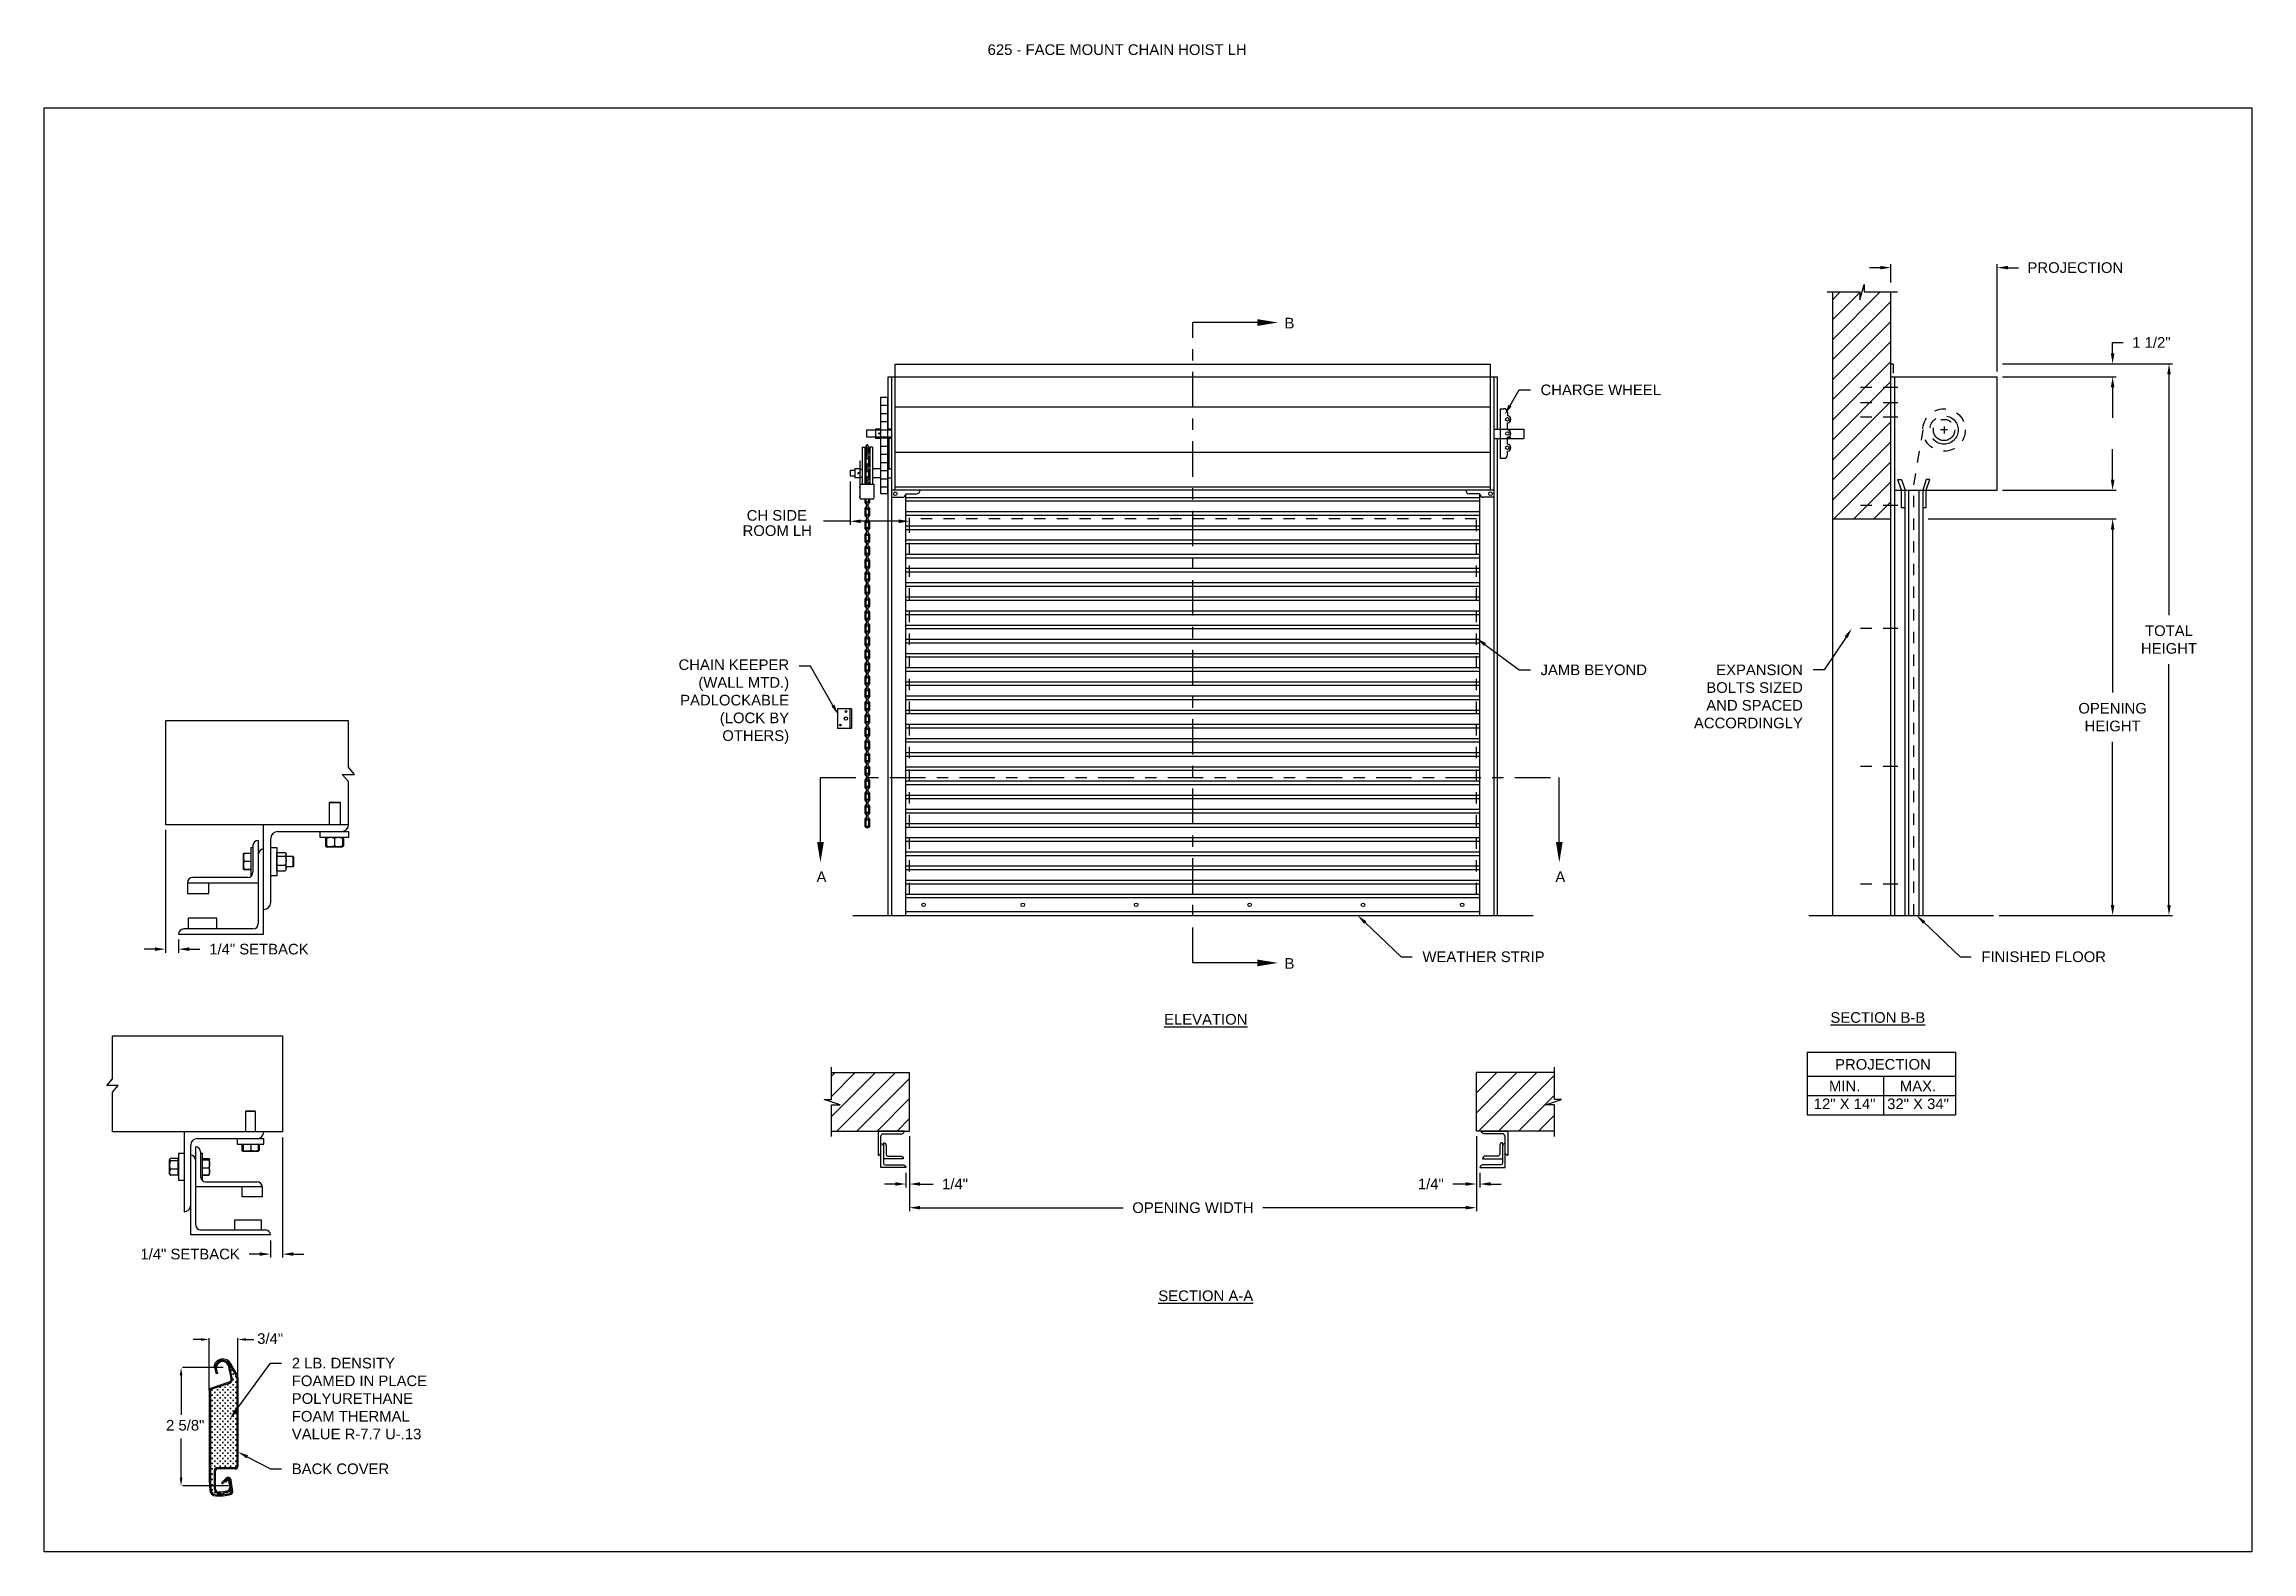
# Model space of a CAD drawing. Header units: inches. Extents: x 169.6 to 213.7, y 195.1 to 266.5.
# Drawn here: x 169.59 to 189.06, y 214.76 to 228.05 of the extents above; entities that cross this region are included whole.
import ezdxf
from ezdxf import colors
from ezdxf.entities.mleader import LeaderData, LeaderLine
from ezdxf.math import Vec2, Vec3

# ---------------------------------------------------------------- set-up
doc = ezdxf.new("R2010")
doc.units = ezdxf.units.IN
doc.header["$LTSCALE"] = 0.25
doc.header["$MEASUREMENT"] = 0
for name, pattern in [('CENTER', [2, 1.25, -0.25, 0.25, -0.25]), ('CENTER2', [1.125, 0.75, -0.125, 0.125, -0.125]), ('HIDDEN', [0.375, 0.25, -0.125])]:
    doc.linetypes.add(name, pattern=pattern)
for name, color, linetype in [('ANNOTATIONS', 1, 'Continuous'), ('CHAIN HOIST LH', 7, 'Continuous'), ('CHAIN HOIST RH', 7, 'Continuous'), ('DETAILS', 4, 'Continuous'), ('SECTION CUTS', 6, 'CENTER')]:
    doc.layers.add(name, color=color, linetype=linetype)
doc.styles.add('ARIAL', font='arial.ttf', dxfattribs={"height": 0.09375})
doc.styles.get("Standard").update_dxf_attribs({"font": 'romans.shx'})
doc.dimstyles.new('ARIAL', dxfattribs={"dimtxt": 0.09375, "dimasz": 0.09375, "dimexe": 0.03125, "dimexo": 0.046875, "dimgap": 0.09, "dimtad": 0, "dimtih": 1, "dimtoh": 1, "dimdec": 4, "dimzin": 0, "dimdsep": 46, "dimlunit": 4, "dimtxsty": 'ARIAL', "dimcen": 0.09, "dimadec": 0, "dimazin": 0, "dimtfac": 1, "dimtdec": 4, "dimtix": 1, "dimtofl": 0, "dimtmove": 0, "dimatfit": 3, "dimfxl": 0.18, "dimfrac": 2, "dimtolj": 1, "dimtzin": 0, "dimarcsym": 0})
doc.dimstyles.new('STANDARD$0', dxfattribs={"dimtxt": 0.09375, "dimasz": 0.09375, "dimexe": 0.03125, "dimexo": 0.046875, "dimgap": 0.09, "dimtad": 0, "dimtih": 1, "dimtoh": 1, "dimdec": 4, "dimzin": 0, "dimdsep": 46, "dimtxsty": 'ARIAL', "dimcen": 0.09, "dimadec": 0, "dimazin": 0, "dimtfac": 1, "dimtdec": 4, "dimtofl": 0, "dimtmove": 0, "dimatfit": 1, "dimfxl": 1, "dimtolj": 1, "dimtzin": 0, "dimarcsym": 0})
pattern_1 = [(45, (-7.71918, -50.85956), (-0.08838835, 0.08838835), [])]

msp = doc.modelspace()

# ---------------------------------------------------------------- texts
at = {"layer": 'ANNOTATIONS', "style": 'ARIAL'}
for s, p in [('3/4"', (171.46783, 216.59255)), ('2 5/8"', (170.66394, 215.82819))]:
    msp.add_text(s, height=0.09375, dxfattribs=at).set_placement(p)
at = {"layer": 'ANNOTATIONS', "char_height": 0.09375, "attachment_point": 1, "line_spacing_factor": 0.86134, "style": 'ARIAL'}
for s, insert, width in [('625 - FACE MOUNT CHAIN HOIST LH', (177.90932, 228.05267), 4.6220629), ('\\pi0.1405;CH SIDE \\P\\pi0.10414;ROOM LH', (175.64427, 223.9457), 0.7986682)]:
    msp.add_mtext(s, dxfattribs=dict(at, insert=insert, width=width))
at = {"layer": 'ANNOTATIONS', "char_height": 0.09375, "attachment_point": 2, "style": 'ARIAL'}
for s, insert, width in [('{\\LELEVATION}', (179.83306, 219.50166), 3.0834986), ('{\\LSECTION B-B}', (185.76052, 219.51762), 1.3823677), ('{\\LSECTION A-A}', (179.83306, 217.06383), 1.3823677)]:
    msp.add_mtext(s, dxfattribs=dict(at, insert=insert, width=width))
for s, width, insert in [('PROJECTION ', 1.7594917, (185.80551, 219.1045)), ('MIN.\\P12" X 14" ', 0.6711642, (185.46739, 218.91251)), ('MAX.\\P32" X 34"', 0.6567117, (186.11482, 218.91251))]:
    msp.add_mtext_dynamic_manual_height_columns(s, width=width, gutter_width=1.36268, heights=[0], dxfattribs=dict(at, insert=insert))
at = {"layer": 'SECTION CUTS', "style": 'ARIAL'}
for s, p in [('B', (180.52799, 225.54742)), ('A', (176.40066, 220.66491)), ('A', (182.91661, 220.66491)), ('B', (180.52799, 219.90016))]:
    msp.add_text(s, height=0.09375, dxfattribs=at).set_placement(p)

# ---------------------------------------------------------------- blocks, each defined once
blk = doc.blocks.new('*D47')
at = {"layer": 'ANNOTATIONS', "color": 0, "lineweight": -2, "transparency": 16777216}
for p, q in [((170.659, 221.127), (170.659, 220.042)), ((170.565, 220.073), (170.472, 220.073)), ((170.774, 220.158), (170.774, 220.042)), ((170.868, 220.073), (170.962, 220.073))]:
    blk.add_line(p, q, dxfattribs=at)
at = {"layer": 'ANNOTATIONS', "color": 0, "transparency": 16777216}
for points in [[(170.565, 220.089), (170.565, 220.058), (170.659, 220.073)], [(170.868, 220.089), (170.868, 220.058), (170.774, 220.073)]]:
    blk.add_solid(points, dxfattribs=at)
at = {"layer": 'defpoints', "color": 0, "transparency": 16777216}
for p in [(170.659, 221.174), (170.774, 220.205), (170.774, 220.073)]:
    blk.add_point(p, dxfattribs=at)
at = {"layer": 'ANNOTATIONS', "color": 0, "transparency": 16777216, "insert": (171.483, 220.073), "char_height": 0.09375, "attachment_point": 5, "style": 'ARIAL'}
blk.add_mtext('\\A1;1/4" SETBACK', dxfattribs=at)
blk = doc.blocks.new('*D46')
at = {"layer": 'ANNOTATIONS', "color": 0, "lineweight": -2, "transparency": 16777216}
for p, q in [((171.692, 218.413), (171.692, 217.353)), ((171.584, 217.505), (171.584, 217.353)), ((171.49, 217.384), (171.397, 217.384)), ((171.786, 217.384), (171.88, 217.384))]:
    blk.add_line(p, q, dxfattribs=at)
at = {"layer": 'ANNOTATIONS', "color": 0, "transparency": 16777216}
for points in [[(171.49, 217.4), (171.49, 217.369), (171.584, 217.384)], [(171.786, 217.4), (171.786, 217.369), (171.692, 217.384)]]:
    blk.add_solid(points, dxfattribs=at)
at = {"layer": 'defpoints', "color": 0, "transparency": 16777216}
for p in [(171.692, 218.46), (171.584, 217.552), (171.584, 217.384)]:
    blk.add_point(p, dxfattribs=at)
at = {"layer": 'ANNOTATIONS', "color": 0, "transparency": 16777216, "insert": (170.876, 217.384), "char_height": 0.09375, "attachment_point": 5, "style": 'ARIAL'}
blk.add_mtext('\\A1;1/4" SETBACK', dxfattribs=at)
blk = doc.blocks.new('*D38')
at = {"layer": 'ANNOTATIONS', "color": 0, "lineweight": -2, "transparency": 16777216}
for p, q in [((187.831, 224.214), (187.831, 224.308)), ((186.86, 224.12), (187.862, 224.12)), ((186.204, 223.867), (187.862, 223.867)), ((187.831, 223.773), (187.831, 223.68))]:
    blk.add_line(p, q, dxfattribs=at)
at = {"layer": 'ANNOTATIONS', "color": 0, "transparency": 16777216}
for points in [[(187.815, 224.214), (187.847, 224.214), (187.831, 224.12)], [(187.815, 223.773), (187.847, 223.773), (187.831, 223.867)]]:
    blk.add_solid(points, dxfattribs=at)
at = {"layer": 'defpoints', "color": 0, "transparency": 16777216}
for p in [(186.813, 224.12), (186.157, 223.867), (187.831, 223.867)]:
    blk.add_point(p, dxfattribs=at)
at = {"layer": 'ANNOTATIONS', "color": 0, "transparency": 16777216, "insert": (187.831, 223.994), "char_height": 0.0938, "attachment_point": 5, "style": 'ARIAL'}
blk.add_mtext('\\A1;  ', dxfattribs=at)
blk = doc.blocks.new('*D39')
at = {"layer": 'ANNOTATIONS', "color": 0, "lineweight": -2, "transparency": 16777216}
for p, q in [((187.831, 225.329), (187.831, 225.423)), ((187.831, 225.423), (187.925, 225.423)), ((186.86, 225.235), (187.862, 225.235)), ((186.86, 225.12), (187.862, 225.12)), ((187.831, 225.027), (187.831, 224.933))]:
    blk.add_line(p, q, dxfattribs=at)
at = {"layer": 'ANNOTATIONS', "color": 0, "transparency": 16777216}
for points in [[(187.815, 225.329), (187.847, 225.329), (187.831, 225.235)], [(187.815, 225.027), (187.847, 225.027), (187.831, 225.12)]]:
    blk.add_solid(points, dxfattribs=at)
at = {"layer": 'defpoints', "color": 0, "transparency": 16777216}
for p in [(186.813, 225.235), (186.813, 225.12), (187.831, 225.235)]:
    blk.add_point(p, dxfattribs=at)
at = {"layer": 'ANNOTATIONS', "color": 0, "transparency": 16777216, "insert": (188.173, 225.423), "char_height": 0.0938, "attachment_point": 5, "style": 'ARIAL'}
blk.add_mtext('\\A1;1 1/2"', dxfattribs=at)
blk = doc.blocks.new('*D40')
at = {"layer": 'ANNOTATIONS', "color": 0, "lineweight": -2, "transparency": 16777216}
for p, q in [((182.22, 218.423), (182.22, 217.971)), ((182.251, 218.1), (182.251, 217.971)), ((182.126, 218.002), (182.012, 218.002)), ((182.345, 218.002), (182.439, 218.002))]:
    blk.add_line(p, q, dxfattribs=at)
at = {"layer": 'ANNOTATIONS', "color": 0, "transparency": 16777216}
for points in [[(182.126, 218.018), (182.126, 217.987), (182.22, 218.002)], [(182.345, 218.018), (182.345, 217.987), (182.251, 218.002)]]:
    blk.add_solid(points, dxfattribs=at)
at = {"layer": 'defpoints', "color": 0, "transparency": 16777216}
for p in [(182.22, 218.47), (182.251, 218.147), (182.251, 218.002)]:
    blk.add_point(p, dxfattribs=at)
at = {"layer": 'ANNOTATIONS', "color": 0, "transparency": 16777216, "insert": (181.818, 218.002), "char_height": 0.0938, "attachment_point": 5, "style": 'ARIAL'}
blk.add_mtext('\\A1;1/4"', dxfattribs=at)
blk = doc.blocks.new('*D41')
at = {"layer": 'ANNOTATIONS', "color": 0, "lineweight": -2, "transparency": 16777216}
for p, q in [((177.22, 218.423), (177.22, 217.971)), ((177.189, 218.1), (177.189, 217.971)), ((177.095, 218.002), (177.001, 218.002)), ((177.314, 218.002), (177.428, 218.002))]:
    blk.add_line(p, q, dxfattribs=at)
at = {"layer": 'ANNOTATIONS', "color": 0, "transparency": 16777216}
for points in [[(177.095, 218.018), (177.095, 217.987), (177.189, 218.002)], [(177.314, 218.018), (177.314, 217.987), (177.22, 218.002)]]:
    blk.add_solid(points, dxfattribs=at)
at = {"layer": 'defpoints', "color": 0, "transparency": 16777216}
for p in [(177.22, 218.47), (177.189, 218.147), (177.189, 218.002)]:
    blk.add_point(p, dxfattribs=at)
at = {"layer": 'ANNOTATIONS', "color": 0, "transparency": 16777216, "insert": (177.622, 218.002), "char_height": 0.0938, "attachment_point": 5, "style": 'ARIAL'}
blk.add_mtext('\\A1;1/4"', dxfattribs=at)
blk = doc.blocks.new('*D42')
at = {"layer": 'ANNOTATIONS', "color": 0, "lineweight": -2, "transparency": 16777216}
for p, q in [((177.22, 218.423), (177.22, 217.762)), ((182.22, 218.423), (182.22, 217.762)), ((177.314, 217.793), (179.104, 217.793)), ((182.126, 217.793), (180.336, 217.793))]:
    blk.add_line(p, q, dxfattribs=at)
at = {"layer": 'ANNOTATIONS', "color": 0, "transparency": 16777216}
for points in [[(177.314, 217.809), (177.314, 217.778), (177.22, 217.793)], [(182.126, 217.809), (182.126, 217.778), (182.22, 217.793)]]:
    blk.add_solid(points, dxfattribs=at)
at = {"layer": 'defpoints', "color": 0, "transparency": 16777216}
for p in [(177.22, 218.47), (182.22, 218.47), (182.22, 217.793)]:
    blk.add_point(p, dxfattribs=at)
at = {"layer": 'ANNOTATIONS', "color": 0, "transparency": 16777216, "insert": (179.72, 217.793), "char_height": 0.09375, "attachment_point": 5, "style": 'ARIAL'}
blk.add_mtext('\\A1;OPENING WIDTH', dxfattribs=at)
blk = doc.blocks.new('*D43')
at = {"layer": 'ANNOTATIONS', "color": 0, "lineweight": -2, "transparency": 16777216}
for p, q in [((187.163, 223.867), (187.862, 223.867)), ((187.831, 223.773), (187.831, 222.336)), ((187.831, 220.464), (187.831, 221.901)), ((186.829, 220.37), (187.862, 220.37))]:
    blk.add_line(p, q, dxfattribs=at)
at = {"layer": 'ANNOTATIONS', "color": 0, "transparency": 16777216}
for points in [[(187.815, 223.773), (187.847, 223.773), (187.831, 223.867)], [(187.815, 220.464), (187.847, 220.464), (187.831, 220.37)]]:
    blk.add_solid(points, dxfattribs=at)
at = {"layer": 'defpoints', "color": 0, "transparency": 16777216}
for p in [(187.116, 223.867), (186.782, 220.37), (187.831, 220.37)]:
    blk.add_point(p, dxfattribs=at)
at = {"layer": 'ANNOTATIONS', "color": 0, "transparency": 16777216, "insert": (187.831, 222.119), "char_height": 0.09375, "attachment_point": 5, "style": 'ARIAL'}
blk.add_mtext('\\A1;OPENING\\PHEIGHT', dxfattribs=at)
blk = doc.blocks.new('*D44')
at = {"layer": 'ANNOTATIONS', "color": 0, "lineweight": -2, "transparency": 16777216}
for p, q in [((187.025, 225.235), (188.359, 225.235)), ((188.328, 225.142), (188.328, 223.02)), ((188.328, 220.464), (188.328, 222.586)), ((186.829, 220.37), (188.359, 220.37))]:
    blk.add_line(p, q, dxfattribs=at)
at = {"layer": 'ANNOTATIONS', "color": 0, "transparency": 16777216}
for points in [[(188.313, 225.142), (188.344, 225.142), (188.328, 225.235)], [(188.313, 220.464), (188.344, 220.464), (188.328, 220.37)]]:
    blk.add_solid(points, dxfattribs=at)
at = {"layer": 'defpoints', "color": 0, "transparency": 16777216}
for p in [(186.978, 225.235), (186.782, 220.37), (188.328, 220.37)]:
    blk.add_point(p, dxfattribs=at)
at = {"layer": 'ANNOTATIONS', "color": 0, "transparency": 16777216, "insert": (188.328, 222.803), "char_height": 0.0938, "attachment_point": 5, "style": 'ARIAL'}
blk.add_mtext('\\A1;TOTAL\\PHEIGHT', dxfattribs=at)
blk = doc.blocks.new('*D45')
at = {"layer": 'ANNOTATIONS', "color": 0, "lineweight": -2, "transparency": 16777216}
for p, q in [((185.782, 226.083), (185.688, 226.083)), ((185.875, 225.952), (185.875, 226.115)), ((186.813, 225.167), (186.813, 226.115)), ((186.907, 226.083), (187, 226.083))]:
    blk.add_line(p, q, dxfattribs=at)
at = {"layer": 'ANNOTATIONS', "color": 0, "transparency": 16777216}
for points in [[(185.782, 226.099), (185.782, 226.068), (185.875, 226.083)], [(186.907, 226.099), (186.907, 226.068), (186.813, 226.083)]]:
    blk.add_solid(points, dxfattribs=at)
at = {"layer": 'defpoints', "color": 0, "transparency": 16777216}
for p in [(186.813, 226.083), (185.875, 225.905), (186.813, 225.12)]:
    blk.add_point(p, dxfattribs=at)
at = {"layer": 'ANNOTATIONS', "color": 0, "transparency": 16777216, "insert": (187.502, 226.083), "char_height": 0.09375, "attachment_point": 5, "style": 'ARIAL'}
blk.add_mtext('\\A1;PROJECTION', dxfattribs=at)

# ---------------------------------------------------------------- dimensions: what is measured, and where the dimension line sits
at = {"layer": 'ANNOTATIONS'}
for base, p1, p2, text, dimstyle, picture, middle in [((186.81293, 226.0835), (185.87543, 225.90486), (186.81293, 225.12041), 'PROJECTION', 'STANDARD$0', '*D45', (187.50204, 226.0835)), ((177.18871, 218.00223), (177.21996, 218.46956), (177.18871, 218.14709), '1/4"', 'ARIAL', '*D41', (177.62175, 218.00223)), ((182.21996, 217.79327), (177.21996, 218.46956), (182.21996, 218.46956), 'OPENING WIDTH', 'STANDARD$0', '*D42', (179.71996, 217.79327)), ((182.25121, 218.00223), (182.21996, 218.46956), (182.25121, 218.14709), '1/4"', 'ARIAL', '*D40', (181.81817, 218.00223))]:
    dim = msp.add_linear_dim(base=base, p1=p1, p2=p2, text=text, dimstyle=dimstyle, dxfattribs=at)
    dim.commit()
    dim.dimension.update_dxf_attribs({"geometry": picture, "text_midpoint": middle, "dimtype": 160})
for base, p1, p2, text, picture, middle in [((187.83097, 225.23546), (186.81293, 225.12041), (186.81293, 225.23546), '1 1/2"', '*D39', (188.17341, 225.42296)), ((188.3282, 220.37041), (186.97805, 225.23546), (186.78168, 220.37041), 'TOTAL\\PHEIGHT', '*D44', (188.3282, 222.80294)), ((187.83097, 220.37041), (187.11601, 223.86705), (186.78168, 220.37041), 'OPENING\\PHEIGHT', '*D43', (187.83097, 222.11873))]:
    dim = msp.add_linear_dim(base=base, p1=p1, p2=p2, angle=90, text=text, dimstyle='STANDARD$0', dxfattribs=at)
    dim.commit()
    dim.dimension.update_dxf_attribs({"geometry": picture, "text_midpoint": middle})
dim = msp.add_linear_dim(base=(187.83097, 223.86705), p1=(186.81293, 224.12041), p2=(186.15668, 223.86705), angle=90, text='  ', dimstyle='STANDARD$0', dxfattribs=at)
dim.commit()
dim.dimension.update_dxf_attribs({"geometry": '*D38', "text_midpoint": (187.83097, 223.99373), "dimtype": 160})
dim = msp.add_linear_dim(base=(170.77434, 220.07329), p1=(170.65901, 221.17353), p2=(170.77434, 220.20478), text='1/4" SETBACK', dimstyle='STANDARD$0', override={"dimarcsym": 1}, dxfattribs=at)
dim.commit()
dim.dimension.update_dxf_attribs({"geometry": '*D47', "text_midpoint": (171.48273, 220.07329), "dimtype": 160})
dim = msp.add_linear_dim(base=(171.58419, 217.38444), p1=(171.69231, 218.46002), p2=(171.58419, 217.55182), angle=180, text='1/4" SETBACK', dimstyle='STANDARD$0', override={"dimarcsym": 1}, dxfattribs=at)
dim.commit()
dim.dimension.update_dxf_attribs({"geometry": '*D46', "text_midpoint": (170.8758, 217.38444)})

# ---------------------------------------------------------------- hatches: boundary and pattern name
at = {"layer": 'CHAIN HOIST LH', "linetype": 'Continuous'}
h = msp.add_hatch(dxfattribs=at)
h.set_pattern_fill('ANSI31', color=256, style=0)
h.set_pattern_definition([(45, (-7.71918, -51.24794), (-0.088388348, 0.088388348), [])])
h.paths.add_polyline_path([(185.87543, 225.13418), (185.87543, 225.86877), (185.63894, 225.86877), (185.63894, 225.93343), (185.60052, 225.80007), (185.60052, 225.86877), (185.3598, 225.86877), (185.3598, 225.31847)])
h.paths.add_polyline_path([(185.3598, 225.31847), (185.3598, 223.86705), (185.87543, 223.86705), (185.87543, 225.12041), (185.87543, 225.13418)])
at = {"layer": 'CHAIN HOIST LH'}
h = msp.add_hatch(dxfattribs=at)
h.set_pattern_fill('ANSI31', color=256, style=0)
h.set_pattern_definition(pattern_1)
h.paths.add_polyline_path([(177.21996, 218.98519), (176.53246, 218.98519), (176.53246, 218.74799), (176.46836, 218.74799), (176.61043, 218.70108), (176.53246, 218.70108), (176.53246, 218.46956), (177.21996, 218.46956), (177.21996, 218.63207)])
h = msp.add_hatch(dxfattribs=at)
h.set_pattern_fill('ANSI31', color=256, style=0)
h.set_pattern_definition(pattern_1)
h.paths.add_polyline_path([(182.97156, 218.74799), (182.90746, 218.74799), (182.90746, 218.98519), (182.21996, 218.98519), (182.21996, 218.46956), (182.23813, 218.46956), (182.90746, 218.46956), (182.90746, 218.70108), (182.82949, 218.70108)])

# ---------------------------------------------------------------- linework, layer by layer
at = {"linetype": 'Continuous'}
msp.add_line((185.15045, 220.37041), (186.78168, 220.37041), dxfattribs=at)
at = {"layer": 'ANNOTATIONS'}
for p, q in [((186.8598, 225.12041), (187.86222, 225.12041)), ((187.83097, 225.02666), (187.83097, 224.75828)), ((187.83097, 224.21416), (187.83097, 224.48255)), ((186.8598, 224.12041), (187.86222, 224.12041)), ((186.20355, 223.86705), (187.86222, 223.86705)), ((185.13682, 219.16393), (185.13682, 218.61256)), ((185.13682, 219.16393), (186.44459, 219.16393)), ((186.44459, 219.16393), (186.44459, 218.61256)), ((185.13682, 218.95246), (186.44459, 218.95246)), ((185.80967, 218.95246), (185.80967, 218.61256)), ((185.13682, 218.78251), (186.44459, 218.78251)), ((185.13682, 218.61256), (186.44459, 218.61256)), ((170.97302, 216.63106), (170.90269, 216.63106)), ((171.04334, 216.18766), (171.04334, 216.64372)), ((171.29779, 216.29814), (171.29779, 216.64372)), ((171.36812, 216.63106), (171.43844, 216.63106)), ((170.79633, 216.31416), (170.79633, 215.9677)), ((171.16844, 216.38448), (170.80899, 216.38448)), ((170.79633, 215.41028), (170.79633, 215.75674)), ((171.21483, 215.33995), (170.80899, 215.33995))]:
    msp.add_line(p, q, dxfattribs=at)
at = {"layer": 'ANNOTATIONS', "linetype": 'Continuous'}
for p, q in [((176.69611, 224.1969), (176.69611, 223.81548)), ((176.69611, 223.84673), (176.46189, 223.84673)), ((177.12621, 223.84673), (176.78986, 223.84673))]:
    msp.add_line(p, q, dxfattribs=at)
at = {"layer": 'ANNOTATIONS'}
for p in [(171.29779, 216.63106), (170.79633, 215.41446)]:
    msp.add_point(p, dxfattribs=at)
for points in [[(187.81535, 225.02666), (187.8466, 225.02666), (187.83097, 225.12041)], [(187.81535, 224.21416), (187.8466, 224.21416), (187.83097, 224.12041)], [(187.81535, 223.7733), (187.8466, 223.7733), (187.83097, 223.86705)], [(170.97302, 216.61934), (170.97302, 216.64278), (171.04334, 216.63106)], [(171.36812, 216.61934), (171.36812, 216.64278), (171.29779, 216.63106)], [(170.80805, 216.31416), (170.78461, 216.31416), (170.79633, 216.38448)], [(170.80805, 215.41028), (170.78461, 215.41028), (170.79633, 215.33995)]]:
    msp.add_solid(points, dxfattribs=at)
at = {"layer": 'ANNOTATIONS', "linetype": 'Continuous'}
for points in [[(176.78986, 223.86235), (176.78986, 223.8311), (176.69611, 223.84673)], [(177.12621, 223.86235), (177.12621, 223.8311), (177.21996, 223.84673)]]:
    msp.add_solid(points, dxfattribs=at)
at = {"layer": 'CHAIN HOIST LH', "linetype": 'Continuous'}
for p, q in [((185.3598, 225.86877), (185.3598, 220.37041)), ((185.87543, 220.37041), (185.87543, 225.86877)), ((182.34496, 225.12041), (182.3684, 225.12041)), ((185.87543, 225.23546), (185.89683, 225.23546)), ((185.87543, 225.12041), (186.81293, 225.12041)), ((185.89683, 225.23546), (185.89683, 225.1532)), ((185.90668, 225.12041), (185.90668, 220.37041)), ((186.81293, 224.12041), (186.81293, 225.12041)), ((182.34496, 224.85415), (177.09496, 224.85415)), ((182.4309, 224.83916), (182.4309, 224.40166)), ((182.4309, 224.83916), (182.46215, 224.83916)), ((182.4934, 224.80791), (182.4934, 224.77666)), ((182.4934, 224.65166), (182.4934, 224.71416)), ((176.84496, 224.65166), (177.06371, 224.65166)), ((176.84496, 224.58916), (176.84496, 224.65166)), ((177.06371, 224.58916), (176.84496, 224.58916)), ((177.04027, 224.30904), (177.04027, 224.57689)), ((182.52465, 224.65166), (182.4934, 224.65166)), ((182.4934, 224.58916), (182.52465, 224.58916)), ((182.4934, 224.52666), (182.4934, 224.58916)), ((182.34496, 224.45249), (177.09496, 224.45249)), ((182.4309, 224.40166), (182.46215, 224.40166)), ((182.4934, 224.43291), (182.4934, 224.46416)), ((177.09496, 224.15166), (182.34496, 224.15166)), ((185.90668, 224.12041), (186.81293, 224.12041)), ((185.96918, 224.12041), (185.93793, 224.21416)), ((185.93793, 224.21416), (185.96918, 224.21416)), ((185.96918, 224.21416), (186.00043, 224.12041)), ((185.96918, 223.96416), (185.96918, 224.12041)), ((186.00043, 220.37041), (186.00043, 224.12041)), ((186.03168, 224.12041), (186.03168, 220.37041)), ((186.12543, 220.37041), (186.12543, 224.12041)), ((186.18793, 224.21416), (186.15668, 224.12041)), ((186.15668, 224.12041), (186.15668, 220.37041)), ((186.18793, 224.12041), (186.21918, 224.21416)), ((186.21918, 224.21416), (186.18793, 224.21416)), ((186.18793, 223.96416), (186.18793, 224.12041)), ((186.00043, 223.96416), (185.96918, 223.96416)), ((186.18793, 223.96416), (186.15668, 223.96416)), ((177.21996, 223.74547), (177.21996, 223.87798)), ((185.3598, 223.86705), (185.87543, 223.86705)), ((176.58541, 222.19244), (176.58541, 222.02057)), ((176.71041, 222.19244), (176.58541, 222.19244)), ((176.69479, 222.19244), (176.69479, 222.02057)), ((176.71041, 222.19244), (176.71041, 222.02057)), ((176.71041, 222.02057), (176.58541, 222.02057)), ((176.53246, 218.74799), (176.53246, 219.03206)), ((182.90746, 218.74799), (182.90746, 219.03206)), ((176.61043, 218.70108), (176.46836, 218.74799)), ((176.46836, 218.74799), (176.53246, 218.74799)), ((176.53246, 218.42269), (176.53246, 218.70108)), ((176.53246, 218.70108), (176.61043, 218.70108)), ((182.82949, 218.70108), (182.97156, 218.74799)), ((182.90746, 218.70108), (182.82949, 218.70108)), ((182.97156, 218.74799), (182.90746, 218.74799)), ((182.90746, 218.42269), (182.90746, 218.70108)), ((176.96658, 218.14709), (176.96658, 218.41435)), ((182.47334, 218.14709), (182.47334, 218.41435))]:
    msp.add_line(p, q, dxfattribs=at)
at = {"layer": 'CHAIN HOIST LH'}
for p, q in [((177.03246, 224.65166), (177.03246, 225.12041)), ((177.03246, 225.12041), (182.40746, 225.12041)), ((177.06371, 220.37041), (177.06371, 225.12041)), ((177.09496, 224.12041), (177.09496, 225.23174)), ((177.09496, 225.23174), (182.34496, 225.23174)), ((182.34496, 224.12041), (182.34496, 225.23174)), ((182.37621, 220.37041), (182.37621, 225.12041)), ((182.40746, 224.65973), (182.40746, 225.12041)), ((176.96456, 224.9409), (176.96456, 224.09285)), ((176.96456, 224.9409), (177.02676, 224.9409)), ((177.02676, 224.9409), (177.02676, 224.09285)), ((176.96456, 224.86929), (177.02676, 224.86929)), ((176.96456, 224.79729), (177.02676, 224.79729)), ((176.96456, 224.72529), (177.02676, 224.72529)), ((176.80327, 224.49892), (176.82519, 224.49892)), ((176.80327, 224.49892), (176.80327, 224.17273)), ((176.82519, 224.49892), (176.82519, 224.17273)), ((176.84257, 224.48674), (176.84257, 224.5165)), ((176.85366, 224.5165), (176.85366, 224.48674)), ((176.87104, 224.49892), (176.87104, 224.17273)), ((176.89296, 224.49892), (176.87104, 224.49892)), ((176.89296, 224.49892), (176.89296, 224.17273)), ((176.92086, 224.65973), (176.92086, 224.57689)), ((176.96456, 224.65973), (176.92086, 224.65973)), ((176.96456, 224.57689), (176.92086, 224.57689)), ((176.96456, 224.65329), (177.02676, 224.65329)), ((176.96456, 224.58129), (177.02676, 224.58129)), ((176.96456, 224.50929), (177.02676, 224.50929)), ((177.06371, 224.65973), (177.02676, 224.65973)), ((177.06371, 224.57689), (177.02676, 224.57689)), ((177.03246, 220.37041), (177.03246, 224.58916)), ((182.37621, 224.65973), (182.6371, 224.65973)), ((182.37621, 224.57689), (182.6371, 224.57689)), ((182.40746, 220.37041), (182.40746, 224.57689)), ((182.6371, 224.65973), (182.6371, 224.57689)), ((176.69611, 224.29567), (176.69611, 224.24378)), ((176.73846, 224.29567), (176.69611, 224.29567)), ((176.73846, 224.30904), (176.73846, 224.23041)), ((176.78217, 224.30904), (176.73846, 224.30904)), ((176.78217, 224.38096), (176.78663, 224.38096)), ((176.78217, 224.38096), (176.78217, 224.04796)), ((176.78663, 224.31233), (176.78663, 224.38096)), ((176.79638, 224.30258), (176.80327, 224.30258)), ((176.83629, 224.47416), (176.82519, 224.47416)), ((176.83629, 224.47326), (176.82519, 224.47326)), ((176.83629, 224.38121), (176.82519, 224.38121)), ((176.83629, 224.38031), (176.82519, 224.38031)), ((176.83629, 224.48298), (176.83629, 224.46673)), ((176.83629, 224.39903), (176.83629, 224.38121)), ((176.83629, 224.38031), (176.83629, 224.35261)), ((176.84257, 224.43502), (176.84257, 224.4614)), ((176.85366, 224.43502), (176.84257, 224.43502)), ((176.84257, 224.40436), (176.84257, 224.43412)), ((176.85366, 224.43412), (176.84257, 224.43412)), ((176.84257, 224.29024), (176.84257, 224.34728)), ((176.85366, 224.32329), (176.84257, 224.32329)), ((176.85366, 224.32239), (176.84257, 224.32239)), ((176.85366, 224.4614), (176.85366, 224.43502)), ((176.85366, 224.43412), (176.85366, 224.40436)), ((176.85366, 224.34728), (176.85366, 224.29024)), ((176.85994, 224.48298), (176.85994, 224.46673)), ((176.85994, 224.39903), (176.85994, 224.35261)), ((176.96456, 224.30904), (176.89296, 224.30904)), ((176.96456, 224.43729), (177.02676, 224.43729)), ((176.96456, 224.36529), (177.02676, 224.36529)), ((176.96456, 224.29329), (177.02676, 224.29329)), ((177.02676, 224.30904), (177.06371, 224.30904)), ((176.73846, 224.24378), (176.69611, 224.24378)), ((176.78217, 224.23041), (176.73846, 224.23041)), ((176.78663, 224.05028), (176.78663, 224.22712)), ((176.78663, 224.17273), (176.90695, 224.17273)), ((176.79638, 224.23687), (176.80327, 224.23687)), ((176.83629, 224.26709), (176.82519, 224.26709)), ((176.83629, 224.26619), (176.82519, 224.26619)), ((176.83629, 224.28491), (176.83629, 224.26709)), ((176.83629, 224.26619), (176.83629, 224.23849)), ((176.84257, 224.20678), (176.84257, 224.23316)), ((176.85366, 224.20678), (176.84257, 224.20678)), ((176.84257, 224.17612), (176.84257, 224.20588)), ((176.85366, 224.20588), (176.84257, 224.20588)), ((176.85366, 224.23316), (176.85366, 224.20678)), ((176.85366, 224.20588), (176.85366, 224.17612)), ((176.85994, 224.28491), (176.85994, 224.23849)), ((176.96456, 224.23041), (176.89296, 224.23041)), ((176.90695, 224.17273), (176.90695, 224.05028)), ((176.96456, 224.22129), (177.02676, 224.22129)), ((176.96456, 224.14929), (177.02676, 224.14929)), ((177.02676, 224.23041), (177.06371, 224.23041)), ((182.37621, 224.12041), (177.06371, 224.12041)), ((176.78217, 224.04796), (176.78663, 224.04796)), ((176.78663, 224.04971), (176.78663, 224.04796)), ((176.8972, 224.04053), (176.79638, 224.04053)), ((176.82519, 224.04053), (176.82519, 224.01915)), ((176.82519, 223.95145), (176.82519, 223.93362)), ((176.83629, 223.93362), (176.82519, 223.93362)), ((176.82519, 223.93272), (176.82519, 223.90503)), ((176.83629, 223.93272), (176.82519, 223.93272)), ((176.83629, 224.04053), (176.83629, 224.01915)), ((176.83629, 223.95145), (176.83629, 223.93362)), ((176.83629, 223.93272), (176.83629, 223.90503)), ((176.84257, 223.98743), (176.84257, 224.01382)), ((176.85366, 223.98743), (176.84257, 223.98743)), ((176.85366, 223.98653), (176.84257, 223.98653)), ((176.84257, 223.95678), (176.84257, 223.98653)), ((176.85366, 224.01382), (176.85366, 223.98743)), ((176.85366, 223.98653), (176.85366, 223.95678)), ((176.85994, 224.04053), (176.85994, 224.01915)), ((176.85994, 223.95145), (176.85994, 223.90503)), ((176.87104, 224.01915), (176.87104, 224.04053)), ((176.87104, 223.90503), (176.87104, 223.95145)), ((176.96456, 224.09285), (177.02676, 224.09285)), ((177.06371, 224.05791), (177.15746, 224.05791)), ((177.18871, 220.37041), (177.18871, 224.08916)), ((177.18871, 224.08916), (177.28246, 224.08916)), ((177.18871, 224.05673), (182.25121, 224.05673)), ((177.18871, 224.02548), (182.25121, 224.02548)), ((177.18871, 223.93173), (182.25121, 223.93173)), ((182.25121, 224.08916), (182.15746, 224.08916)), ((182.25121, 220.37041), (182.25121, 224.08916)), ((182.37621, 224.05791), (182.28246, 224.05791)), ((176.82519, 223.83733), (176.82519, 223.8195)), ((176.83629, 223.8195), (176.82519, 223.8195)), ((176.82519, 223.8186), (176.82519, 223.7909)), ((176.83629, 223.8186), (176.82519, 223.8186)), ((176.82519, 223.7232), (176.82519, 223.70538)), ((176.83629, 223.83733), (176.83629, 223.8195)), ((176.83629, 223.8186), (176.83629, 223.7909)), ((176.83629, 223.7232), (176.83629, 223.70538)), ((176.84257, 223.87331), (176.84257, 223.89969)), ((176.85366, 223.87331), (176.84257, 223.87331)), ((176.85366, 223.87241), (176.84257, 223.87241)), ((176.84257, 223.84266), (176.84257, 223.87241)), ((176.84257, 223.75919), (176.84257, 223.78557)), ((176.85366, 223.75919), (176.84257, 223.75919)), ((176.84257, 223.72854), (176.84257, 223.75829)), ((176.85366, 223.75829), (176.84257, 223.75829)), ((176.85366, 223.89969), (176.85366, 223.87331)), ((176.85366, 223.87241), (176.85366, 223.84266)), ((176.85366, 223.78557), (176.85366, 223.75919)), ((176.85366, 223.75829), (176.85366, 223.72854)), ((176.85994, 223.83733), (176.85994, 223.7909)), ((176.85994, 223.7232), (176.85994, 223.67678)), ((176.87104, 223.7909), (176.87104, 223.83733)), ((176.87104, 223.67678), (176.87104, 223.7232)), ((177.18871, 223.90048), (182.25121, 223.90048)), ((177.18871, 223.80673), (182.25121, 223.80673)), ((177.18871, 223.77548), (182.25121, 223.77548)), ((176.83629, 223.70538), (176.82519, 223.70538)), ((176.82519, 223.70448), (176.82519, 223.67678)), ((176.83629, 223.70448), (176.82519, 223.70448)), ((176.82519, 223.60908), (176.82519, 223.59126)), ((176.83629, 223.59126), (176.82519, 223.59126)), ((176.83629, 223.59036), (176.82519, 223.59036)), ((176.82519, 223.59036), (176.82519, 223.56266)), ((176.83629, 223.70448), (176.83629, 223.67678)), ((176.83629, 223.60908), (176.83629, 223.59126)), ((176.83629, 223.59036), (176.83629, 223.56266)), ((176.84257, 223.64507), (176.84257, 223.67145)), ((176.85366, 223.64507), (176.84257, 223.64507)), ((176.85366, 223.64417), (176.84257, 223.64417)), ((176.84257, 223.61441), (176.84257, 223.64417)), ((176.84257, 223.53095), (176.84257, 223.55733)), ((176.85366, 223.53095), (176.84257, 223.53095)), ((176.84257, 223.50029), (176.84257, 223.53005)), ((176.85366, 223.53005), (176.84257, 223.53005)), ((176.85366, 223.67145), (176.85366, 223.64507)), ((176.85366, 223.64417), (176.85366, 223.61441)), ((176.85366, 223.55733), (176.85366, 223.53095)), ((176.85366, 223.53005), (176.85366, 223.50029)), ((176.85994, 223.60908), (176.85994, 223.56266)), ((176.87104, 223.56266), (176.87104, 223.60908)), ((177.18871, 223.68173), (182.25121, 223.68173)), ((177.18871, 223.65048), (182.25121, 223.65048)), ((177.18871, 223.55673), (182.25121, 223.55673)), ((177.18871, 223.52548), (182.25121, 223.52548)), ((176.82519, 223.49496), (176.82519, 223.47713)), ((176.83629, 223.47713), (176.82519, 223.47713)), ((176.83629, 223.47623), (176.82519, 223.47623)), ((176.82519, 223.47623), (176.82519, 223.44854)), ((176.82519, 223.38084), (176.82519, 223.36301)), ((176.83629, 223.36301), (176.82519, 223.36301)), ((176.83629, 223.36211), (176.82519, 223.36211)), ((176.82519, 223.36211), (176.82519, 223.33442)), ((176.83629, 223.49496), (176.83629, 223.47713)), ((176.83629, 223.47623), (176.83629, 223.44854)), ((176.83629, 223.38084), (176.83629, 223.36301)), ((176.83629, 223.36211), (176.83629, 223.33442)), ((176.84257, 223.41682), (176.84257, 223.44321)), ((176.85366, 223.41682), (176.84257, 223.41682)), ((176.84257, 223.38617), (176.84257, 223.41592)), ((176.85366, 223.41592), (176.84257, 223.41592)), ((176.84257, 223.3027), (176.84257, 223.32909)), ((176.85366, 223.44321), (176.85366, 223.41682)), ((176.85366, 223.41592), (176.85366, 223.38617)), ((176.85366, 223.32909), (176.85366, 223.3027)), ((176.85994, 223.49496), (176.85994, 223.44854)), ((176.85994, 223.38084), (176.85994, 223.33442)), ((176.87104, 223.44854), (176.87104, 223.49496)), ((176.87104, 223.33442), (176.87104, 223.38084)), ((177.18871, 223.43173), (182.25121, 223.43173)), ((177.18871, 223.40048), (182.25121, 223.40048)), ((176.82519, 223.26672), (176.82519, 223.24889)), ((176.83629, 223.24889), (176.82519, 223.24889)), ((176.83629, 223.24799), (176.82519, 223.24799)), ((176.82519, 223.24799), (176.82519, 223.22029)), ((176.82519, 223.15259), (176.82519, 223.13477)), ((176.83629, 223.13477), (176.82519, 223.13477)), ((176.82519, 223.13387), (176.82519, 223.10617)), ((176.83629, 223.13387), (176.82519, 223.13387)), ((176.83629, 223.26672), (176.83629, 223.24889)), ((176.83629, 223.24799), (176.83629, 223.22029)), ((176.83629, 223.15259), (176.83629, 223.13477)), ((176.83629, 223.13387), (176.83629, 223.10617)), ((176.85366, 223.3027), (176.84257, 223.3027)), ((176.85366, 223.3018), (176.84257, 223.3018)), ((176.84257, 223.27205), (176.84257, 223.3018)), ((176.84257, 223.18858), (176.84257, 223.21496)), ((176.85366, 223.18858), (176.84257, 223.18858)), ((176.84257, 223.15793), (176.84257, 223.18768)), ((176.85366, 223.18768), (176.84257, 223.18768)), ((176.85366, 223.3018), (176.85366, 223.27205)), ((176.85366, 223.21496), (176.85366, 223.18858)), ((176.85366, 223.18768), (176.85366, 223.15793)), ((176.85994, 223.26672), (176.85994, 223.22029)), ((176.85994, 223.15259), (176.85994, 223.10617)), ((176.87104, 223.22029), (176.87104, 223.26672)), ((176.87104, 223.10617), (176.87104, 223.15259)), ((177.18871, 223.30673), (182.25121, 223.30673)), ((177.18871, 223.27548), (182.25121, 223.27548)), ((177.18871, 223.18173), (182.25121, 223.18173)), ((177.18871, 223.15048), (182.25121, 223.15048)), ((176.82519, 223.03847), (176.82519, 223.02065)), ((176.83629, 223.02065), (176.82519, 223.02065)), ((176.82519, 223.01975), (176.82519, 222.99205)), ((176.83629, 223.01975), (176.82519, 223.01975)), ((176.83629, 223.03847), (176.83629, 223.02065)), ((176.83629, 223.01975), (176.83629, 222.99205)), ((176.84257, 223.07446), (176.84257, 223.10084)), ((176.85366, 223.07446), (176.84257, 223.07446)), ((176.85366, 223.07356), (176.84257, 223.07356)), ((176.84257, 223.0438), (176.84257, 223.07356)), ((176.84257, 222.96034), (176.84257, 222.98672)), ((176.85366, 222.96034), (176.84257, 222.96034)), ((176.85366, 222.95944), (176.84257, 222.95944)), ((176.84257, 222.92968), (176.84257, 222.95944)), ((176.85366, 223.10084), (176.85366, 223.07446)), ((176.85366, 223.07356), (176.85366, 223.0438)), ((176.85366, 222.98672), (176.85366, 222.96034)), ((176.85366, 222.95944), (176.85366, 222.92968)), ((176.85994, 223.03847), (176.85994, 222.99205)), ((176.87104, 222.99205), (176.87104, 223.03847)), ((177.18871, 223.05673), (182.25121, 223.05673)), ((177.18871, 223.02548), (182.25121, 223.02548)), ((177.18871, 222.93173), (182.25121, 222.93173)), ((176.82519, 222.92435), (176.82519, 222.90652)), ((176.83629, 222.90652), (176.82519, 222.90652)), ((176.82519, 222.90563), (176.82519, 222.87793)), ((176.83629, 222.90563), (176.82519, 222.90563)), ((176.82519, 222.81023), (176.82519, 222.7924)), ((176.83629, 222.7924), (176.82519, 222.7924)), ((176.82519, 222.7915), (176.82519, 222.76381)), ((176.83629, 222.7915), (176.82519, 222.7915)), ((176.83629, 222.92435), (176.83629, 222.90652)), ((176.83629, 222.90563), (176.83629, 222.87793)), ((176.83629, 222.81023), (176.83629, 222.7924)), ((176.83629, 222.7915), (176.83629, 222.76381)), ((176.84257, 222.84621), (176.84257, 222.8726)), ((176.85366, 222.84621), (176.84257, 222.84621)), ((176.84257, 222.81556), (176.84257, 222.84532)), ((176.85366, 222.84532), (176.84257, 222.84532)), ((176.84257, 222.73209), (176.84257, 222.75848)), ((176.85366, 222.8726), (176.85366, 222.84621)), ((176.85366, 222.84532), (176.85366, 222.81556)), ((176.85366, 222.75848), (176.85366, 222.73209)), ((176.85994, 222.92435), (176.85994, 222.87793)), ((176.85994, 222.81023), (176.85994, 222.76381)), ((176.87104, 222.87793), (176.87104, 222.92435)), ((176.87104, 222.76381), (176.87104, 222.81023)), ((177.18871, 222.90048), (182.25121, 222.90048)), ((177.18871, 222.80673), (182.25121, 222.80673)), ((177.18871, 222.77548), (182.25121, 222.77548)), ((176.82519, 222.69611), (176.82519, 222.67828)), ((176.83629, 222.67828), (176.82519, 222.67828)), ((176.82519, 222.67738), (176.82519, 222.64968)), ((176.83629, 222.67738), (176.82519, 222.67738)), ((176.82519, 222.58199), (176.82519, 222.56416)), ((176.83629, 222.56416), (176.82519, 222.56416)), ((176.82519, 222.56326), (176.82519, 222.53556)), ((176.83629, 222.56326), (176.82519, 222.56326)), ((176.83629, 222.69611), (176.83629, 222.67828)), ((176.83629, 222.67738), (176.83629, 222.64968)), ((176.83629, 222.58199), (176.83629, 222.56416)), ((176.83629, 222.56326), (176.83629, 222.53556)), ((176.85366, 222.73209), (176.84257, 222.73209)), ((176.85366, 222.73119), (176.84257, 222.73119)), ((176.84257, 222.70144), (176.84257, 222.73119)), ((176.84257, 222.61797), (176.84257, 222.64435)), ((176.85366, 222.61797), (176.84257, 222.61797)), ((176.85366, 222.61707), (176.84257, 222.61707)), ((176.84257, 222.58732), (176.84257, 222.61707)), ((176.85366, 222.73119), (176.85366, 222.70144)), ((176.85366, 222.64435), (176.85366, 222.61797)), ((176.85366, 222.61707), (176.85366, 222.58732)), ((176.85994, 222.69611), (176.85994, 222.64968)), ((176.85994, 222.58199), (176.85994, 222.53556)), ((176.87104, 222.64968), (176.87104, 222.69611)), ((176.87104, 222.53556), (176.87104, 222.58199)), ((177.18871, 222.68173), (182.25121, 222.68173)), ((177.18871, 222.65048), (182.25121, 222.65048)), ((177.18871, 222.55673), (182.25121, 222.55673)), ((176.82519, 222.46786), (176.82519, 222.45004)), ((176.83629, 222.45004), (176.82519, 222.45004)), ((176.82519, 222.44914), (176.82519, 222.42144)), ((176.83629, 222.44914), (176.82519, 222.44914)), ((176.82519, 222.35374), (176.82519, 222.33592)), ((176.83629, 222.46786), (176.83629, 222.45004)), ((176.83629, 222.44914), (176.83629, 222.42144)), ((176.83629, 222.35374), (176.83629, 222.33592)), ((176.84257, 222.50385), (176.84257, 222.53023)), ((176.85366, 222.50385), (176.84257, 222.50385)), ((176.84257, 222.47319), (176.84257, 222.50295)), ((176.85366, 222.50295), (176.84257, 222.50295)), ((176.84257, 222.38973), (176.84257, 222.41611)), ((176.85366, 222.38973), (176.84257, 222.38973)), ((176.85366, 222.38883), (176.84257, 222.38883)), ((176.84257, 222.35907), (176.84257, 222.38883)), ((176.85366, 222.53023), (176.85366, 222.50385)), ((176.85366, 222.50295), (176.85366, 222.47319)), ((176.85366, 222.41611), (176.85366, 222.38973)), ((176.85366, 222.38883), (176.85366, 222.35907)), ((176.85994, 222.46786), (176.85994, 222.42144)), ((176.85994, 222.35374), (176.85994, 222.30732)), ((176.87104, 222.42144), (176.87104, 222.46786)), ((176.87104, 222.30732), (176.87104, 222.35374)), ((177.18871, 222.52548), (182.25121, 222.52548)), ((177.18871, 222.43173), (182.25121, 222.43173)), ((177.18871, 222.40048), (182.25121, 222.40048)), ((176.83629, 222.33592), (176.82519, 222.33592)), ((176.83629, 222.33502), (176.82519, 222.33502)), ((176.82519, 222.33502), (176.82519, 222.30732)), ((176.82519, 222.23962), (176.82519, 222.22179)), ((176.83629, 222.22179), (176.82519, 222.22179)), ((176.83629, 222.22089), (176.82519, 222.22089)), ((176.82519, 222.22089), (176.82519, 222.1932)), ((176.83629, 222.33502), (176.83629, 222.30732)), ((176.83629, 222.23962), (176.83629, 222.22179)), ((176.83629, 222.22089), (176.83629, 222.1932)), ((176.84257, 222.27561), (176.84257, 222.30199)), ((176.85366, 222.27561), (176.84257, 222.27561)), ((176.84257, 222.24495), (176.84257, 222.27471)), ((176.85366, 222.27471), (176.84257, 222.27471)), ((176.84257, 222.16148), (176.84257, 222.18787)), ((176.85366, 222.16148), (176.84257, 222.16148)), ((176.84257, 222.13083), (176.84257, 222.16058)), ((176.85366, 222.16058), (176.84257, 222.16058)), ((176.85366, 222.30199), (176.85366, 222.27561)), ((176.85366, 222.27471), (176.85366, 222.24495)), ((176.85366, 222.18787), (176.85366, 222.16148)), ((176.85366, 222.16058), (176.85366, 222.13083)), ((176.85994, 222.23962), (176.85994, 222.1932)), ((176.87104, 222.1932), (176.87104, 222.23962)), ((177.18871, 222.30673), (182.25121, 222.30673)), ((177.18871, 222.27548), (182.25121, 222.27548)), ((177.18871, 222.18173), (182.25121, 222.18173)), ((176.82519, 222.1255), (176.82519, 222.10767)), ((176.83629, 222.10767), (176.82519, 222.10767)), ((176.83629, 222.10677), (176.82519, 222.10677)), ((176.82519, 222.10677), (176.82519, 222.07908)), ((176.82519, 222.01138), (176.82519, 221.99355)), ((176.83629, 221.99355), (176.82519, 221.99355)), ((176.83629, 221.99265), (176.82519, 221.99265)), ((176.82519, 221.99265), (176.82519, 221.96495)), ((176.83629, 222.1255), (176.83629, 222.10767)), ((176.83629, 222.10677), (176.83629, 222.07908)), ((176.83629, 222.01138), (176.83629, 221.99355)), ((176.83629, 221.99265), (176.83629, 221.96495)), ((176.84257, 222.04736), (176.84257, 222.07374)), ((176.85366, 222.04736), (176.84257, 222.04736)), ((176.85366, 222.04646), (176.84257, 222.04646)), ((176.84257, 222.01671), (176.84257, 222.04646)), ((176.84257, 221.93324), (176.84257, 221.95962)), ((176.85366, 222.07374), (176.85366, 222.04736)), ((176.85366, 222.04646), (176.85366, 222.01671)), ((176.85366, 221.95962), (176.85366, 221.93324)), ((176.85994, 222.1255), (176.85994, 222.07908)), ((176.85994, 222.01138), (176.85994, 221.96495)), ((176.87104, 222.07908), (176.87104, 222.1255)), ((176.87104, 221.96495), (176.87104, 222.01138)), ((177.18871, 222.15048), (182.25121, 222.15048)), ((177.18871, 222.05673), (182.25121, 222.05673)), ((177.18871, 222.02548), (182.25121, 222.02548)), ((176.82519, 221.89725), (176.82519, 221.87943)), ((176.83629, 221.87943), (176.82519, 221.87943)), ((176.82519, 221.87853), (176.82519, 221.85083)), ((176.83629, 221.87853), (176.82519, 221.87853)), ((176.82519, 221.78313), (176.82519, 221.76531)), ((176.83629, 221.76531), (176.82519, 221.76531)), ((176.82519, 221.76441), (176.82519, 221.73671)), ((176.83629, 221.76441), (176.82519, 221.76441)), ((176.83629, 221.89725), (176.83629, 221.87943)), ((176.83629, 221.87853), (176.83629, 221.85083)), ((176.83629, 221.78313), (176.83629, 221.76531)), ((176.83629, 221.76441), (176.83629, 221.73671)), ((176.85366, 221.93324), (176.84257, 221.93324)), ((176.85366, 221.93234), (176.84257, 221.93234)), ((176.84257, 221.90258), (176.84257, 221.93234)), ((176.84257, 221.81912), (176.84257, 221.8455)), ((176.85366, 221.81912), (176.84257, 221.81912)), ((176.85366, 221.81822), (176.84257, 221.81822)), ((176.84257, 221.78846), (176.84257, 221.81822)), ((176.85366, 221.93234), (176.85366, 221.90258)), ((176.85366, 221.8455), (176.85366, 221.81912)), ((176.85366, 221.81822), (176.85366, 221.78846)), ((176.85994, 221.89725), (176.85994, 221.85083)), ((176.85994, 221.78313), (176.85994, 221.73671)), ((176.87104, 221.85083), (176.87104, 221.89725)), ((176.87104, 221.73671), (176.87104, 221.78313)), ((177.18871, 221.93173), (182.25121, 221.93173)), ((177.18871, 221.90048), (182.25121, 221.90048)), ((177.18871, 221.80673), (182.25121, 221.80673)), ((177.18871, 221.77548), (182.25121, 221.77548)), ((176.82519, 221.66901), (176.82519, 221.65118)), ((176.83629, 221.65118), (176.82519, 221.65118)), ((176.82519, 221.65028), (176.82519, 221.62259)), ((176.83629, 221.65028), (176.82519, 221.65028)), ((176.83629, 221.66901), (176.83629, 221.65118)), ((176.83629, 221.65028), (176.83629, 221.62259)), ((176.84257, 221.705), (176.84257, 221.73138)), ((176.85366, 221.705), (176.84257, 221.705)), ((176.84257, 221.67434), (176.84257, 221.7041)), ((176.85366, 221.7041), (176.84257, 221.7041)), ((176.84257, 221.59087), (176.84257, 221.61726)), ((176.85366, 221.59087), (176.84257, 221.59087)), ((176.84257, 221.56022), (176.84257, 221.58997)), ((176.85366, 221.58997), (176.84257, 221.58997)), ((176.85366, 221.73138), (176.85366, 221.705)), ((176.85366, 221.7041), (176.85366, 221.67434)), ((176.85366, 221.61726), (176.85366, 221.59087)), ((176.85366, 221.58997), (176.85366, 221.56022)), ((176.85994, 221.66901), (176.85994, 221.62259)), ((176.87104, 221.62259), (176.87104, 221.66901)), ((177.18871, 221.68173), (182.25121, 221.68173)), ((177.18871, 221.65048), (182.25121, 221.65048)), ((176.82519, 221.55489), (176.82519, 221.53706)), ((176.83629, 221.53706), (176.82519, 221.53706)), ((176.82519, 221.53616), (176.82519, 221.50847)), ((176.83629, 221.53616), (176.82519, 221.53616)), ((176.82519, 221.44077), (176.82519, 221.42294)), ((176.83629, 221.42294), (176.82519, 221.42294)), ((176.83629, 221.42204), (176.82519, 221.42204)), ((176.82519, 221.42204), (176.82519, 221.39434)), ((176.83629, 221.55489), (176.83629, 221.53706)), ((176.83629, 221.53616), (176.83629, 221.50847)), ((176.83629, 221.44077), (176.83629, 221.42294)), ((176.83629, 221.42204), (176.83629, 221.39434)), ((176.84257, 221.47675), (176.84257, 221.50314)), ((176.85366, 221.47675), (176.84257, 221.47675)), ((176.84257, 221.4461), (176.84257, 221.47585)), ((176.85366, 221.47585), (176.84257, 221.47585)), ((176.84257, 221.36263), (176.84257, 221.38901)), ((176.85366, 221.50314), (176.85366, 221.47675)), ((176.85366, 221.47585), (176.85366, 221.4461)), ((176.85366, 221.38901), (176.85366, 221.36263)), ((176.85994, 221.55489), (176.85994, 221.50847)), ((176.85994, 221.44077), (176.85994, 221.39434)), ((176.87104, 221.50847), (176.87104, 221.55489)), ((176.87104, 221.39434), (176.87104, 221.44077)), ((177.18871, 221.55673), (182.25121, 221.55673)), ((177.18871, 221.52548), (182.25121, 221.52548)), ((177.18871, 221.43173), (182.25121, 221.43173)), ((177.18871, 221.40048), (182.25121, 221.40048)), ((176.82519, 221.32664), (176.82519, 221.30882)), ((176.83629, 221.30882), (176.82519, 221.30882)), ((176.83629, 221.30792), (176.82519, 221.30792)), ((176.82519, 221.30792), (176.82519, 221.28022)), ((176.82519, 221.21252), (176.82519, 221.1947)), ((176.83629, 221.1947), (176.82519, 221.1947)), ((176.83629, 221.1938), (176.82519, 221.1938)), ((176.82519, 221.1938), (176.82519, 221.1661)), ((176.83629, 221.32664), (176.83629, 221.30882)), ((176.83629, 221.30792), (176.83629, 221.28022)), ((176.83629, 221.21252), (176.83629, 221.1947)), ((176.83629, 221.1938), (176.83629, 221.1661)), ((176.85366, 221.36263), (176.84257, 221.36263)), ((176.84257, 221.33198), (176.84257, 221.36173)), ((176.85366, 221.36173), (176.84257, 221.36173)), ((176.84257, 221.24851), (176.84257, 221.27489)), ((176.85366, 221.24851), (176.84257, 221.24851)), ((176.85366, 221.24761), (176.84257, 221.24761)), ((176.84257, 221.21785), (176.84257, 221.24761)), ((176.85366, 221.36173), (176.85366, 221.33198)), ((176.85366, 221.27489), (176.85366, 221.24851)), ((176.85366, 221.24761), (176.85366, 221.21785)), ((176.85994, 221.32664), (176.85994, 221.28022)), ((176.85994, 221.21252), (176.85994, 221.1661)), ((176.87104, 221.28022), (176.87104, 221.32664)), ((176.87104, 221.1661), (176.87104, 221.21252)), ((177.18871, 221.30673), (182.25121, 221.30673)), ((177.18871, 221.27548), (182.25121, 221.27548)), ((177.18871, 221.18173), (182.25121, 221.18173)), ((177.18871, 221.15048), (182.25121, 221.15048)), ((177.18871, 221.05673), (182.25121, 221.05673)), ((177.18871, 221.02548), (182.25121, 221.02548)), ((177.18871, 220.93173), (182.25121, 220.93173)), ((177.18871, 220.90048), (182.25121, 220.90048)), ((177.18871, 220.80673), (182.25121, 220.80673)), ((177.18871, 220.77548), (182.25121, 220.77548)), ((177.18871, 220.68173), (182.25121, 220.68173)), ((177.18871, 220.65048), (182.25121, 220.65048)), ((182.25121, 220.55673), (177.18871, 220.55673)), ((182.25121, 220.52548), (177.18871, 220.52548)), ((182.25121, 220.40166), (177.18871, 220.40166)), ((176.71996, 220.37041), (182.71996, 220.37041)), ((176.53246, 218.98519), (177.21996, 218.98519)), ((177.21996, 218.46956), (177.21996, 218.98519)), ((182.21996, 218.46956), (182.21996, 218.98519)), ((182.90746, 218.98519), (182.21996, 218.98519)), ((176.53246, 218.46956), (177.21996, 218.46956)), ((182.90746, 218.46956), (182.21996, 218.46956))]:
    msp.add_line(p, q, dxfattribs=at)
at = {"layer": 'CHAIN HOIST LH', "linetype": 'CENTER2', "ltscale": 0.7}
for p, q in [((185.93793, 225.02666), (185.53168, 225.02666)), ((185.93793, 224.89107), (185.53168, 224.89107)), ((185.93793, 224.76491), (185.53168, 224.76491)), ((185.93793, 223.98568), (185.53168, 223.98568)), ((185.93793, 222.90166), (185.53168, 222.90166)), ((185.93793, 221.68291), (185.53168, 221.68291)), ((185.93793, 220.64537), (185.53168, 220.64537))]:
    msp.add_line(p, q, dxfattribs=at)
at = {"layer": 'CHAIN HOIST LH', "linetype": 'CENTER'}
for p, q in [((186.34418, 224.68291), (186.34418, 224.62041)), ((186.37543, 224.65166), (186.31293, 224.65166))]:
    msp.add_line(p, q, dxfattribs=at)
at = {"layer": 'CHAIN HOIST LH', "linetype": 'HIDDEN'}
for p, q in [((186.07721, 224.1683), (186.15933, 224.65181)), ((186.07721, 220.37041), (186.07721, 224.1683)), ((177.21996, 220.55791), (177.21996, 223.86705)), ((182.21996, 223.86705), (177.21996, 223.86705)), ((182.21996, 220.55791), (182.21996, 223.86705))]:
    msp.add_line(p, q, dxfattribs=at)
at = {"layer": 'CHAIN HOIST LH'}
for points in [[(176.95608, 224.62064), (176.95462, 224.62317), (176.9517, 224.62317), (176.95024, 224.62064), (176.9517, 224.61811), (176.95462, 224.61811)], [(176.77369, 224.26995), (176.77223, 224.27248), (176.76931, 224.27248), (176.76784, 224.26995), (176.76931, 224.26742), (176.77223, 224.26742)]]:
    msp.add_lwpolyline(points, close=True, dxfattribs=at)
at = {"layer": 'CHAIN HOIST LH', "linetype": 'Continuous'}
for points in [[(176.96658, 218.41435, -0.23306277), (176.98221, 218.44605), (177.15217, 218.44605, 0.41421356), (177.17569, 218.46956), (176.94307, 218.46956), (176.94307, 218.25487, 0.41421356), (176.96658, 218.27838)], [(182.47334, 218.41435, 0.23306277), (182.45771, 218.44605), (182.28775, 218.44605, -0.41421356), (182.26423, 218.46956), (182.49685, 218.46956), (182.49685, 218.25487, -0.41421356), (182.47334, 218.27838)], [(176.99009, 218.36625), (176.99009, 218.18622, 0.41421356), (177.00572, 218.1706), (177.1652, 218.1706, -0.41421356), (177.18871, 218.14709), (176.96658, 218.14709)], [(176.96658, 218.35941, -0.41421356), (176.99009, 218.3359)], [(176.99009, 218.36625, -0.41421356), (177.0136, 218.34274), (177.0136, 218.26447, 0.41421356), (177.02923, 218.24884), (177.14169, 218.24884, -0.41421356), (177.1652, 218.22533), (176.99009, 218.22533)], [(182.44983, 218.36625), (182.44983, 218.18622, -0.41421356), (182.4342, 218.1706), (182.27472, 218.1706, 0.41421356), (182.25121, 218.14709), (182.47334, 218.14709)], [(182.44983, 218.36625, 0.41421356), (182.42632, 218.34274), (182.42632, 218.26447, -0.41421356), (182.41069, 218.24884), (182.29823, 218.24884, 0.41421356), (182.27472, 218.22533), (182.44983, 218.22533)], [(182.47334, 218.35941, 0.41421356), (182.44983, 218.3359)]]:
    msp.add_lwpolyline(points, format="xyb", dxfattribs=at)
at = {"layer": 'CHAIN HOIST LH'}
for centre, radius in [((182.4934, 224.74541), 0.01562), ((176.95316, 224.62064), 0.0057), ((182.4934, 224.62041), 0.01562), ((182.4934, 224.49541), 0.01562), ((176.77077, 224.26995), 0.0057), ((177.09496, 224.08916), 0.01562), ((182.34496, 224.08916), 0.01562)]:
    msp.add_circle(centre, radius, dxfattribs=at)
at = {"layer": 'CHAIN HOIST LH', "linetype": 'HIDDEN'}
msp.add_circle((186.34418, 224.65166), 0.1875, dxfattribs=at)
at = {"layer": 'CHAIN HOIST LH', "linetype": 'CENTER'}
for radius in [0.125, 0.09375]:
    msp.add_circle((186.34418, 224.65166), radius, dxfattribs=at)
at = {"layer": 'CHAIN HOIST LH', "linetype": 'Continuous'}
for centre, radius in [((176.66017, 222.16916), 0.00749), ((176.61035, 222.04889), 0.00749), ((176.66017, 222.10651), 0.01455), ((177.34496, 220.46416), 0.01562), ((178.21996, 220.46416), 0.01562), ((179.21996, 220.46416), 0.01562), ((180.21996, 220.46416), 0.01562), ((181.21996, 220.46416), 0.01562), ((182.09496, 220.46416), 0.01562)]:
    msp.add_circle(centre, radius, dxfattribs=at)
for centre, start, end in [((182.46215, 224.80791), 0, 90), ((182.4934, 224.74541), 270, 90), ((182.4934, 224.62041), 270, 90), ((182.4934, 224.49541), 270, 90), ((182.46215, 224.43291), 270, 0), ((177.28246, 224.12041), 270, 0), ((182.15746, 224.12041), 180, 270), ((177.15746, 224.08916), 270, 0), ((182.28246, 224.08916), 180, 270)]:
    msp.add_arc(centre, 0.03125, start, end, dxfattribs=at)
at = {"layer": 'CHAIN HOIST LH'}
for centre, radius, start, end in [((176.84811, 224.48298), 0.02292, 104.012251, 180), ((176.84811, 224.48298), 0.01182, 118.000439, 180), ((176.84811, 224.5165), 0.00555, 0, 180), ((176.84811, 224.48298), 0.02292, 0, 75.987749), ((176.84811, 224.48298), 0.01182, 0, 61.999561), ((176.79638, 224.31233), 0.00975, 180, 270), ((176.84811, 224.46673), 0.02292, 180, 255.987749), ((176.84811, 224.39903), 0.02292, 104.012251, 180), ((176.84811, 224.35261), 0.02292, 180, 255.987749), ((176.84811, 224.28491), 0.02292, 104.012251, 180), ((176.84811, 224.46673), 0.01182, 180, 241.999561), ((176.84811, 224.39903), 0.01182, 118.000439, 180), ((176.84811, 224.35261), 0.01182, 180, 241.999561), ((176.84811, 224.28491), 0.01182, 118.000439, 180), ((176.84811, 224.48674), 0.00555, 180, 0), ((176.84811, 224.4614), 0.00555, 0, 180), ((176.84811, 224.40436), 0.00555, 180, 0), ((176.84811, 224.34728), 0.00555, 0, 180), ((176.84811, 224.46673), 0.01182, 298.000439, 0), ((176.84811, 224.46673), 0.02292, 284.012251, 0), ((176.84811, 224.39903), 0.02292, 0, 75.987749), ((176.84811, 224.39903), 0.01182, 0, 61.999561), ((176.84811, 224.35261), 0.01182, 298.000439, 0), ((176.84811, 224.35261), 0.02292, 284.012251, 0), ((176.84811, 224.28491), 0.02292, 0, 75.987749), ((176.84811, 224.28491), 0.01182, 0, 61.999561), ((176.78939, 224.14825), 0.01075, 132.172802, 227.827198), ((176.79638, 224.22712), 0.00975, 90, 180), ((176.84811, 224.23849), 0.02292, 180, 255.987749), ((176.84811, 224.17079), 0.02292, 104.012251, 175.139786), ((176.84811, 224.23849), 0.01182, 180, 241.999561), ((176.84811, 224.17079), 0.01182, 118.000439, 170.544695), ((176.84811, 224.29024), 0.00555, 180, 0), ((176.84811, 224.23316), 0.00555, 0, 180), ((176.84811, 224.17612), 0.00555, 180, 217.633389), ((176.84811, 224.17612), 0.00555, 322.366611, 0), ((176.84811, 224.23849), 0.01182, 298.000439, 0), ((176.84811, 224.23849), 0.02292, 284.012251, 0), ((176.84811, 224.17079), 0.02292, 4.860214, 75.987749), ((176.84811, 224.17079), 0.01182, 9.455305, 61.999561), ((176.78939, 224.06454), 0.01075, 132.172802, 227.827198), ((176.79638, 224.05028), 0.00975, 180, 270), ((176.84811, 224.01915), 0.02292, 180, 255.987749), ((176.84811, 223.95145), 0.02292, 104.012251, 180), ((176.84811, 223.90503), 0.02292, 180, 255.987749), ((176.84811, 224.01915), 0.01182, 180, 241.999561), ((176.84811, 223.95145), 0.01182, 118.000439, 180), ((176.84811, 223.90503), 0.01182, 180, 241.999561), ((176.84811, 224.01382), 0.00555, 0, 180), ((176.84811, 223.95678), 0.00555, 180, 0), ((176.84811, 223.89969), 0.00555, 0, 180), ((176.84811, 224.01915), 0.02292, 284.012251, 0), ((176.84811, 224.01915), 0.01182, 298.000439, 0), ((176.84811, 223.95145), 0.02292, 0, 75.987749), ((176.84811, 223.95145), 0.01182, 0, 61.999561), ((176.84811, 223.90503), 0.02292, 284.012251, 0), ((176.84811, 223.90503), 0.01182, 298.000439, 0), ((176.8972, 224.05028), 0.00975, 270, 0), ((176.84811, 223.83733), 0.02292, 104.012251, 180), ((176.84811, 223.7909), 0.02292, 180, 255.987749), ((176.84811, 223.7232), 0.02292, 104.012251, 180), ((176.84811, 223.83733), 0.01182, 118.000439, 180), ((176.84811, 223.7909), 0.01182, 180, 241.999561), ((176.84811, 223.7232), 0.01182, 118.000439, 180), ((176.84811, 223.84266), 0.00555, 180, 0), ((176.84811, 223.78557), 0.00555, 0, 180), ((176.84811, 223.72854), 0.00555, 180, 0), ((176.84811, 223.83733), 0.02292, 0, 75.987749), ((176.84811, 223.83733), 0.01182, 0, 61.999561), ((176.84811, 223.7909), 0.01182, 298.000439, 0), ((176.84811, 223.7909), 0.02292, 284.012251, 0), ((176.84811, 223.7232), 0.02292, 0, 75.987749), ((176.84811, 223.7232), 0.01182, 0, 61.999561), ((176.84811, 223.67678), 0.02292, 180, 255.987749), ((176.84811, 223.60908), 0.02292, 104.012251, 180), ((176.84811, 223.56266), 0.02292, 180, 255.987749), ((176.84811, 223.49496), 0.02292, 104.012251, 180), ((176.84811, 223.67678), 0.01182, 180, 241.999561), ((176.84811, 223.60908), 0.01182, 118.000439, 180), ((176.84811, 223.56266), 0.01182, 180, 241.999561), ((176.84811, 223.67145), 0.00555, 0, 180), ((176.84811, 223.61441), 0.00555, 180, 0), ((176.84811, 223.55733), 0.00555, 0, 180), ((176.84811, 223.67678), 0.01182, 298.000439, 0), ((176.84811, 223.67678), 0.02292, 284.012251, 0), ((176.84811, 223.60908), 0.02292, 0, 75.987749), ((176.84811, 223.60908), 0.01182, 0, 61.999561), ((176.84811, 223.56266), 0.01182, 298.000439, 0), ((176.84811, 223.56266), 0.02292, 284.012251, 0), ((176.84811, 223.49496), 0.02292, 0, 75.987749), ((176.84811, 223.44854), 0.02292, 180, 255.987749), ((176.84811, 223.38084), 0.02292, 104.012251, 180), ((176.84811, 223.33442), 0.02292, 180, 255.987749), ((176.84811, 223.49496), 0.01182, 118.000439, 180), ((176.84811, 223.44854), 0.01182, 180, 241.999561), ((176.84811, 223.38084), 0.01182, 118.000439, 180), ((176.84811, 223.33442), 0.01182, 180, 241.999561), ((176.84811, 223.50029), 0.00555, 180, 0), ((176.84811, 223.44321), 0.00555, 0, 180), ((176.84811, 223.38617), 0.00555, 180, 0), ((176.84811, 223.32909), 0.00555, 0, 180), ((176.84811, 223.49496), 0.01182, 0, 61.999561), ((176.84811, 223.44854), 0.01182, 298.000439, 0), ((176.84811, 223.44854), 0.02292, 284.012251, 0), ((176.84811, 223.38084), 0.02292, 0, 75.987749), ((176.84811, 223.38084), 0.01182, 0, 61.999561), ((176.84811, 223.33442), 0.02292, 284.012251, 0), ((176.84811, 223.33442), 0.01182, 298.000439, 0), ((176.84811, 223.26672), 0.02292, 104.012251, 180), ((176.84811, 223.22029), 0.02292, 180, 255.987749), ((176.84811, 223.15259), 0.02292, 104.012251, 180), ((176.84811, 223.26672), 0.01182, 118.000439, 180), ((176.84811, 223.22029), 0.01182, 180, 241.999561), ((176.84811, 223.15259), 0.01182, 118.000439, 180), ((176.84811, 223.27205), 0.00555, 180, 0), ((176.84811, 223.21496), 0.00555, 0, 180), ((176.84811, 223.15793), 0.00555, 180, 0), ((176.84811, 223.26672), 0.02292, 0, 75.987749), ((176.84811, 223.26672), 0.01182, 0, 61.999561), ((176.84811, 223.22029), 0.02292, 284.012251, 0), ((176.84811, 223.22029), 0.01182, 298.000439, 0), ((176.84811, 223.15259), 0.02292, 0, 75.987749), ((176.84811, 223.15259), 0.01182, 0, 61.999561), ((176.84811, 223.10617), 0.02292, 180, 255.987749), ((176.84811, 223.03847), 0.02292, 104.012251, 180), ((176.84811, 222.99205), 0.02292, 180, 255.987749), ((176.84811, 222.92435), 0.02292, 104.012251, 180), ((176.84811, 223.10617), 0.01182, 180, 241.999561), ((176.84811, 223.03847), 0.01182, 118.000439, 180), ((176.84811, 222.99205), 0.01182, 180, 241.999561), ((176.84811, 222.92435), 0.01182, 118.000439, 180), ((176.84811, 223.10084), 0.00555, 0, 180), ((176.84811, 223.0438), 0.00555, 180, 0), ((176.84811, 222.98672), 0.00555, 0, 180), ((176.84811, 223.10617), 0.02292, 284.012251, 0), ((176.84811, 223.10617), 0.01182, 298.000439, 0), ((176.84811, 223.03847), 0.02292, 0, 75.987749), ((176.84811, 223.03847), 0.01182, 0, 61.999561), ((176.84811, 222.99205), 0.02292, 284.012251, 0), ((176.84811, 222.99205), 0.01182, 298.000439, 0), ((176.84811, 222.92435), 0.02292, 0, 75.987749), ((176.84811, 222.92435), 0.01182, 0, 61.999561), ((176.84811, 222.87793), 0.02292, 180, 255.987749), ((176.84811, 222.81023), 0.02292, 104.012251, 180), ((176.84811, 222.76381), 0.02292, 180, 255.987749), ((176.84811, 222.87793), 0.01182, 180, 241.999561), ((176.84811, 222.81023), 0.01182, 118.000439, 180), ((176.84811, 222.76381), 0.01182, 180, 241.999561), ((176.84811, 222.92968), 0.00555, 180, 0), ((176.84811, 222.8726), 0.00555, 0, 180), ((176.84811, 222.81556), 0.00555, 180, 0), ((176.84811, 222.75848), 0.00555, 0, 180), ((176.84811, 222.87793), 0.01182, 298.000439, 0), ((176.84811, 222.87793), 0.02292, 284.012251, 0), ((176.84811, 222.81023), 0.02292, 0, 75.987749), ((176.84811, 222.81023), 0.01182, 0, 61.999561), ((176.84811, 222.76381), 0.01182, 298.000439, 0), ((176.84811, 222.76381), 0.02292, 284.012251, 0), ((176.84811, 222.69611), 0.02292, 104.012251, 180), ((176.84811, 222.64968), 0.02292, 180, 255.987749), ((176.84811, 222.58199), 0.02292, 104.012251, 180), ((176.84811, 222.69611), 0.01182, 118.000439, 180), ((176.84811, 222.64968), 0.01182, 180, 241.999561), ((176.84811, 222.58199), 0.01182, 118.000439, 180), ((176.84811, 222.70144), 0.00555, 180, 0), ((176.84811, 222.64435), 0.00555, 0, 180), ((176.84811, 222.58732), 0.00555, 180, 0), ((176.84811, 222.69611), 0.02292, 0, 75.987749), ((176.84811, 222.69611), 0.01182, 0, 61.999561), ((176.84811, 222.64968), 0.02292, 284.012251, 0), ((176.84811, 222.64968), 0.01182, 298.000439, 0), ((176.84811, 222.58199), 0.02292, 0, 75.987749), ((176.84811, 222.58199), 0.01182, 0, 61.999561), ((176.84811, 222.53556), 0.02292, 180, 255.987749), ((176.84811, 222.46786), 0.02292, 104.012251, 180), ((176.84811, 222.42144), 0.02292, 180, 255.987749), ((176.84811, 222.35374), 0.02292, 104.012251, 180), ((176.84811, 222.53556), 0.01182, 180, 241.999561), ((176.84811, 222.46786), 0.01182, 118.000439, 180), ((176.84811, 222.42144), 0.01182, 180, 241.999561), ((176.84811, 222.35374), 0.01182, 118.000439, 180), ((176.84811, 222.53023), 0.00555, 0, 180), ((176.84811, 222.47319), 0.00555, 180, 0), ((176.84811, 222.41611), 0.00555, 0, 180), ((176.84811, 222.35907), 0.00555, 180, 0), ((176.84811, 222.53556), 0.01182, 298.000439, 0), ((176.84811, 222.53556), 0.02292, 284.012251, 0), ((176.84811, 222.46786), 0.02292, 0, 75.987749), ((176.84811, 222.46786), 0.01182, 0, 61.999561), ((176.84811, 222.42144), 0.01182, 298.000439, 0), ((176.84811, 222.42144), 0.02292, 284.012251, 0), ((176.84811, 222.35374), 0.02292, 0, 75.987749), ((176.84811, 222.35374), 0.01182, 0, 61.999561), ((176.84811, 222.30732), 0.02292, 180, 255.987749), ((176.84811, 222.23962), 0.02292, 104.012251, 180), ((176.84811, 222.1932), 0.02292, 180, 255.987749), ((176.84811, 222.30732), 0.01182, 180, 241.999561), ((176.84811, 222.23962), 0.01182, 118.000439, 180), ((176.84811, 222.1932), 0.01182, 180, 241.999561), ((176.84811, 222.30199), 0.00555, 0, 180), ((176.84811, 222.24495), 0.00555, 180, 0), ((176.84811, 222.18787), 0.00555, 0, 180), ((176.84811, 222.30732), 0.01182, 298.000439, 0), ((176.84811, 222.30732), 0.02292, 284.012251, 0), ((176.84811, 222.23962), 0.02292, 0, 75.987749), ((176.84811, 222.23962), 0.01182, 0, 61.999561), ((176.84811, 222.1932), 0.01182, 298.000439, 0), ((176.84811, 222.1932), 0.02292, 284.012251, 0), ((176.84811, 222.1255), 0.02292, 104.012251, 180), ((176.84811, 222.07908), 0.02292, 180, 255.987749), ((176.84811, 222.01138), 0.02292, 104.012251, 180), ((176.84811, 221.96495), 0.02292, 180, 255.987749), ((176.84811, 222.1255), 0.01182, 118.000439, 180), ((176.84811, 222.07908), 0.01182, 180, 241.999561), ((176.84811, 222.01138), 0.01182, 118.000439, 180), ((176.84811, 221.96495), 0.01182, 180, 241.999561), ((176.84811, 222.13083), 0.00555, 180, 0), ((176.84811, 222.07374), 0.00555, 0, 180), ((176.84811, 222.01671), 0.00555, 180, 0), ((176.84811, 221.95962), 0.00555, 0, 180), ((176.84811, 222.1255), 0.02292, 0, 75.987749), ((176.84811, 222.1255), 0.01182, 0, 61.999561), ((176.84811, 222.07908), 0.02292, 284.012251, 0), ((176.84811, 222.07908), 0.01182, 298.000439, 0), ((176.84811, 222.01138), 0.02292, 0, 75.987749), ((176.84811, 222.01138), 0.01182, 0, 61.999561), ((176.84811, 221.96495), 0.01182, 298.000439, 0), ((176.84811, 221.96495), 0.02292, 284.012251, 0), ((176.84811, 221.89725), 0.02292, 104.012251, 180), ((176.84811, 221.85083), 0.02292, 180, 255.987749), ((176.84811, 221.78313), 0.02292, 104.012251, 180), ((176.84811, 221.89725), 0.01182, 118.000439, 180), ((176.84811, 221.85083), 0.01182, 180, 241.999561), ((176.84811, 221.78313), 0.01182, 118.000439, 180), ((176.84811, 221.90258), 0.00555, 180, 0), ((176.84811, 221.8455), 0.00555, 0, 180), ((176.84811, 221.78846), 0.00555, 180, 0), ((176.84811, 221.89725), 0.02292, 0, 75.987749), ((176.84811, 221.89725), 0.01182, 0, 61.999561), ((176.84811, 221.85083), 0.02292, 284.012251, 0), ((176.84811, 221.85083), 0.01182, 298.000439, 0), ((176.84811, 221.78313), 0.02292, 0, 75.987749), ((176.84811, 221.78313), 0.01182, 0, 61.999561), ((176.84811, 221.73671), 0.02292, 180, 255.987749), ((176.84811, 221.66901), 0.02292, 104.012251, 180), ((176.84811, 221.62259), 0.02292, 180, 255.987749), ((176.84811, 221.55489), 0.02292, 104.012251, 180), ((176.84811, 221.73671), 0.01182, 180, 241.999561), ((176.84811, 221.66901), 0.01182, 118.000439, 180), ((176.84811, 221.62259), 0.01182, 180, 241.999561), ((176.84811, 221.73138), 0.00555, 0, 180), ((176.84811, 221.67434), 0.00555, 180, 0), ((176.84811, 221.61726), 0.00555, 0, 180), ((176.84811, 221.73671), 0.01182, 298.000439, 0), ((176.84811, 221.73671), 0.02292, 284.012251, 0), ((176.84811, 221.66901), 0.02292, 0, 75.987749), ((176.84811, 221.66901), 0.01182, 0, 61.999561), ((176.84811, 221.62259), 0.02292, 284.012251, 0), ((176.84811, 221.62259), 0.01182, 298.000439, 0), ((176.84811, 221.55489), 0.02292, 0, 75.987749), ((176.84811, 221.50847), 0.02292, 180, 255.987749), ((176.84811, 221.44077), 0.02292, 104.012251, 180), ((176.84811, 221.39434), 0.02292, 180, 255.987749), ((176.84811, 221.55489), 0.01182, 118.000439, 180), ((176.84811, 221.50847), 0.01182, 180, 241.999561), ((176.84811, 221.44077), 0.01182, 118.000439, 180), ((176.84811, 221.39434), 0.01182, 180, 241.999561), ((176.84811, 221.56022), 0.00555, 180, 0), ((176.84811, 221.50314), 0.00555, 0, 180), ((176.84811, 221.4461), 0.00555, 180, 0), ((176.84811, 221.38901), 0.00555, 0, 180), ((176.84811, 221.55489), 0.01182, 0, 61.999561), ((176.84811, 221.50847), 0.02292, 284.012251, 0), ((176.84811, 221.50847), 0.01182, 298.000439, 0), ((176.84811, 221.44077), 0.02292, 0, 75.987749), ((176.84811, 221.44077), 0.01182, 0, 61.999561), ((176.84811, 221.39434), 0.01182, 298.000439, 0), ((176.84811, 221.39434), 0.02292, 284.012251, 0), ((176.84811, 221.32664), 0.02292, 104.012251, 180), ((176.84811, 221.28022), 0.02292, 180, 255.987749), ((176.84811, 221.21252), 0.02292, 104.012251, 180), ((176.84811, 221.32664), 0.01182, 118.000439, 180), ((176.84811, 221.28022), 0.01182, 180, 241.999561), ((176.84811, 221.21252), 0.01182, 118.000439, 180), ((176.84811, 221.33198), 0.00555, 180, 0), ((176.84811, 221.27489), 0.00555, 0, 180), ((176.84811, 221.21785), 0.00555, 180, 0), ((176.84811, 221.32664), 0.02292, 0, 75.987749), ((176.84811, 221.32664), 0.01182, 0, 61.999561), ((176.84811, 221.28022), 0.02292, 284.012251, 0), ((176.84811, 221.28022), 0.01182, 298.000439, 0), ((176.84811, 221.21252), 0.02292, 0, 75.987749), ((176.84811, 221.21252), 0.01182, 0, 61.999561), ((176.84811, 221.1661), 0.02292, 180, 0), ((176.84811, 221.1661), 0.01182, 180, 0)]:
    msp.add_arc(centre, radius, start, end, dxfattribs=at)
at = {"layer": 'CHAIN HOIST LH', "linetype": 'ByBlock'}
msp.add_point((177.21996, 223.68291), dxfattribs=at)
at = {"layer": 'CHAIN HOIST RH', "linetype": 'Continuous'}
for p, q in [((185.31342, 225.86877), (185.60052, 225.86877)), ((185.60052, 225.80007), (185.63894, 225.93343)), ((185.60052, 225.86877), (185.60052, 225.80007)), ((185.63894, 225.93343), (185.63894, 225.86877)), ((185.63894, 225.86877), (185.93413, 225.86877))]:
    msp.add_line(p, q, dxfattribs=at)
at = {"layer": 'defpoints'}
msp.add_lwpolyline([(189.05875, 214.75854), (169.58887, 214.75854), (169.58887, 227.49365), (189.05875, 227.49365)], close=True, dxfattribs=at)
at = {"layer": 'DETAILS'}
for p, q in [((172.27235, 221.55077), (172.21802, 221.61403)), ((172.21802, 221.61403), (172.32668, 221.61403)), ((172.32668, 221.61403), (172.27235, 221.67728)), ((172.11086, 221.37028), (172.10625, 221.36567)), ((172.10625, 221.17353), (172.10625, 221.36567)), ((172.10625, 221.36567), (172.2, 221.36567)), ((172.11086, 221.37028), (172.1954, 221.37028)), ((172.1954, 221.37028), (172.2, 221.36567)), ((172.2, 221.36567), (172.2, 221.17353)), ((171.43059, 220.98603), (171.43059, 220.75165)), ((171.47746, 221.0329), (171.47746, 220.29853)), ((171.52434, 220.20478), (171.52434, 221.17353)), ((171.58684, 220.48603), (171.58684, 221.04853)), ((171.64934, 221.11103), (172.27434, 221.11103)), ((172.02434, 221.05778), (172.02434, 221.11103)), ((172.27434, 221.05778), (172.02434, 221.05778)), ((172.07335, 221.0502), (172.07028, 221.0484)), ((172.07028, 221.0484), (172.07028, 220.98403)), ((172.07335, 220.98223), (172.07028, 220.98403)), ((172.07244, 221.0484), (172.07244, 220.98403)), ((172.07681, 220.98168), (172.07244, 220.98403)), ((172.07587, 221.05505), (172.07886, 221.05763)), ((172.07903, 221.04968), (172.07639, 221.0484)), ((172.07639, 221.0484), (172.07639, 220.98403)), ((172.07903, 220.98275), (172.07639, 220.98403)), ((172.07903, 221.0484), (172.07903, 220.98403)), ((172.14934, 221.0484), (172.14934, 220.98403)), ((172.21965, 221.0484), (172.21965, 220.98403)), ((172.22228, 221.0484), (172.22228, 220.98403)), ((172.22624, 221.0484), (172.22624, 220.98403)), ((172.2284, 221.0484), (172.2284, 220.98403)), ((172.27434, 221.11103), (172.27434, 221.05778)), ((171.34659, 220.91571), (171.3466, 220.91573)), ((171.34659, 220.91571), (171.34659, 220.91571)), ((171.34659, 220.77509), (171.34659, 220.91571)), ((171.41209, 220.91761), (171.35287, 220.91761)), ((171.41209, 220.91688), (171.35287, 220.91688)), ((171.41209, 220.91684), (171.35287, 220.91684)), ((171.41209, 220.91662), (171.35287, 220.91662)), ((171.41209, 220.91578), (171.35287, 220.91578)), ((171.41209, 220.84553), (171.35287, 220.84553)), ((171.41209, 220.9704), (171.43059, 220.9704)), ((171.41209, 220.9704), (171.41209, 220.7204)), ((171.58684, 220.9704), (171.64009, 220.9704)), ((171.64009, 220.9704), (171.64009, 220.7204)), ((171.64009, 220.91571), (171.64209, 220.91571)), ((171.64209, 220.7649), (171.64209, 220.9259)), ((171.64209, 220.9259), (171.71384, 220.9259)), ((171.64209, 220.8948), (171.71384, 220.8948)), ((171.64209, 220.8143), (171.71384, 220.8143)), ((171.71821, 220.92152), (171.72321, 220.91571)), ((171.72321, 220.77509), (171.72321, 220.91571)), ((171.72321, 220.89228), (171.78248, 220.89228)), ((171.78248, 220.79853), (171.72321, 220.79853)), ((171.78248, 220.89228), (171.78709, 220.88767)), ((171.78248, 220.89228), (171.78248, 220.79853)), ((171.78709, 220.80313), (171.78248, 220.79853)), ((171.78709, 220.88767), (171.78709, 220.80313)), ((172.07903, 220.97465), (172.07587, 220.97737)), ((172.07903, 220.97465), (172.21965, 220.97465)), ((170.85246, 220.66131), (170.85246, 220.56415)), ((170.85246, 220.6579), (171.47746, 220.6579)), ((171.38371, 220.70478), (170.89934, 220.70478)), ((171.03996, 220.56415), (171.03996, 220.6579)), ((171.34659, 220.77509), (171.34659, 220.77509)), ((171.3466, 220.77506), (171.3466, 220.77507)), ((171.34661, 220.77506), (171.3466, 220.77506)), ((171.34664, 220.77501), (171.34661, 220.77506)), ((171.35264, 220.77502), (171.35287, 220.77418)), ((171.35264, 220.77402), (171.35287, 220.77319)), ((171.41209, 220.77516), (171.35287, 220.77516)), ((171.41209, 220.77502), (171.35287, 220.77502)), ((171.41209, 220.77418), (171.35287, 220.77418)), ((171.41209, 220.77397), (171.35287, 220.77397)), ((171.41209, 220.77393), (171.35287, 220.77393)), ((171.41209, 220.77319), (171.35287, 220.77319)), ((171.41865, 220.7204), (171.41209, 220.7204)), ((171.64009, 220.7204), (171.58684, 220.7204)), ((171.64209, 220.77509), (171.64009, 220.77509)), ((171.64209, 220.7649), (171.71384, 220.7649)), ((171.72321, 220.77509), (171.71821, 220.76928)), ((170.85246, 220.56415), (171.03996, 220.56415)), ((170.77434, 220.20478), (171.52434, 220.20478)), ((171.43059, 220.25165), (170.82121, 220.25165)), ((171.11028, 220.3454), (170.86028, 220.3454)), ((170.86028, 220.3454), (170.86028, 220.25165)), ((171.11028, 220.25165), (171.11028, 220.3454)), ((170.14123, 218.87105), (170.19176, 218.92989)), ((170.24229, 218.87105), (170.14123, 218.87105)), ((170.19176, 218.81222), (170.24229, 218.87105)), ((170.82247, 218.46135), (170.82247, 217.75822)), ((171.36878, 218.6458), (171.36446, 218.64148)), ((171.36446, 218.64148), (171.36446, 218.46135)), ((171.45235, 218.64148), (171.36446, 218.64148)), ((171.44804, 218.6458), (171.36878, 218.6458)), ((171.45235, 218.64148), (171.44804, 218.6458)), ((171.45235, 218.46135), (171.45235, 218.64148)), ((170.82247, 218.27092), (170.77255, 218.27092)), ((170.77255, 218.27092), (170.77255, 218.03654)), ((170.88106, 217.55315), (170.88106, 218.34416)), ((170.92501, 218.32951), (170.92501, 217.64104)), ((170.93966, 218.40276), (171.5256, 218.40276)), ((170.96896, 218.28557), (170.96896, 218.06584)), ((170.9863, 218.27092), (170.96896, 218.27092)), ((170.9863, 218.03654), (170.9863, 218.27092)), ((171.29122, 218.40276), (171.29122, 218.35283)), ((171.29122, 218.35283), (171.5256, 218.35283)), ((171.3326, 218.35283), (171.3326, 218.29731)), ((171.33578, 218.2953), (171.34249, 218.29143)), ((171.34079, 218.35283), (171.34079, 218.29731)), ((171.34256, 218.29143), (171.47425, 218.29143)), ((171.34434, 218.35283), (171.34434, 218.29731)), ((171.41196, 218.35283), (171.41196, 218.29731)), ((171.47433, 218.29143), (171.48104, 218.2953)), ((171.48421, 218.29731), (171.47532, 218.29378)), ((171.47603, 218.35283), (171.47603, 218.29731)), ((171.48099, 218.29528), (171.48421, 218.29731)), ((171.48421, 218.35283), (171.48421, 218.29731)), ((171.5256, 218.35283), (171.5256, 218.40276)), ((170.69462, 218.19465), (170.69333, 218.19336)), ((170.69333, 218.19336), (170.69333, 218.1141)), ((170.69333, 218.1141), (170.69462, 218.11282)), ((170.69714, 218.22258), (170.69462, 218.21965)), ((170.69462, 218.08781), (170.69462, 218.21965)), ((170.69462, 218.08781), (170.69714, 218.08489)), ((170.77067, 218.22783), (170.70341, 218.22783)), ((170.77067, 218.20587), (170.70341, 218.20587)), ((170.77067, 218.13178), (170.70341, 218.13178)), ((170.77067, 218.07964), (170.70341, 218.07964)), ((170.77067, 218.07964), (170.77067, 218.22783)), ((170.77255, 218.21965), (170.77067, 218.21965)), ((170.77067, 218.08781), (170.77255, 218.08781)), ((170.9863, 218.22704), (171.04182, 218.22704)), ((170.9863, 218.22376), (171.04182, 218.22376)), ((170.9863, 218.21457), (171.04182, 218.21457)), ((170.9863, 218.14454), (171.04182, 218.14454)), ((170.9863, 218.0837), (171.04182, 218.0837)), ((170.9863, 218.08042), (171.04182, 218.08042)), ((171.04309, 218.08433), (171.04182, 218.08042)), ((171.04771, 218.21965), (171.04647, 218.22179)), ((171.04647, 218.08567), (171.04771, 218.08781)), ((171.04771, 218.08781), (171.04771, 218.21917)), ((170.77255, 218.03654), (170.82247, 218.03654)), ((171.51095, 217.97795), (170.92501, 217.97795)), ((170.98015, 218.03654), (170.9863, 218.03654)), ((171.0129, 218.0219), (171.467, 218.0219)), ((171.33517, 217.89006), (171.33517, 217.97795)), ((171.51095, 217.89006), (171.33517, 217.89006)), ((171.51095, 217.98222), (171.51095, 217.89006)), ((171.26925, 217.59709), (171.26925, 217.68498)), ((171.26925, 217.68498), (171.50362, 217.68498)), ((171.50362, 217.68498), (171.50362, 217.59709)), ((171.58419, 217.55315), (170.88106, 217.55315)), ((170.96896, 217.59709), (171.54024, 217.59709)), ((171.09574, 216.3874), (171.08477, 216.38933)), ((171.10869, 216.32795), (171.09855, 216.35944)), ((171.11929, 216.3314), (171.10869, 216.32795)), ((171.11929, 216.3314), (171.10915, 216.36286)), ((171.23721, 216.28999), (171.21676, 216.391)), ((171.2826, 216.3112), (171.22503, 216.4109)), ((171.24808, 216.29244), (171.22768, 216.39321)), ((171.2329, 216.39727), (171.2329, 216.38908)), ((171.29109, 216.31878), (171.23468, 216.41647)), ((171.24965, 216.35927), (171.23804, 216.35927)), ((171.24384, 216.36507), (171.24384, 216.35346)), ((171.26191, 216.32525), (171.25031, 216.32525)), ((171.25611, 216.33105), (171.25611, 216.31945)), ((171.04334, 216.18327), (171.04334, 215.38698)), ((171.05448, 216.18327), (171.05448, 215.38698)), ((171.21662, 216.25381), (171.05525, 216.19982)), ((171.22016, 216.24325), (171.05879, 216.18925)), ((171.07624, 216.186), (171.06464, 216.186)), ((171.07624, 216.13958), (171.06464, 216.13958)), ((171.07044, 216.1918), (171.07044, 216.1802)), ((171.07044, 216.14538), (171.07044, 216.13378)), ((171.09945, 216.16279), (171.08785, 216.16279)), ((171.09945, 216.11637), (171.08785, 216.11637)), ((171.09365, 216.16859), (171.09365, 216.15699)), ((171.09365, 216.12218), (171.09365, 216.11057)), ((171.12266, 216.186), (171.11106, 216.186)), ((171.12266, 216.13958), (171.11106, 216.13958)), ((171.11686, 216.1918), (171.11686, 216.1802)), ((171.11686, 216.14538), (171.11686, 216.13378)), ((171.14587, 216.20921), (171.13427, 216.20921)), ((171.14587, 216.16279), (171.13427, 216.16279)), ((171.14587, 216.11637), (171.13427, 216.11637)), ((171.14007, 216.21501), (171.14007, 216.20341)), ((171.14007, 216.16859), (171.14007, 216.15699)), ((171.14007, 216.12218), (171.14007, 216.11057)), ((171.16908, 216.186), (171.15748, 216.186)), ((171.16908, 216.13958), (171.15748, 216.13958)), ((171.16328, 216.1918), (171.16328, 216.1802)), ((171.16328, 216.14538), (171.16328, 216.13378)), ((171.19229, 216.20921), (171.18068, 216.20921)), ((171.19229, 216.16279), (171.18068, 216.16279)), ((171.19229, 216.11637), (171.18068, 216.11637)), ((171.18649, 216.21501), (171.18649, 216.20341)), ((171.18649, 216.16859), (171.18649, 216.15699)), ((171.18649, 216.12218), (171.18649, 216.11057)), ((171.2155, 216.23242), (171.20389, 216.23242)), ((171.2155, 216.186), (171.20389, 216.186)), ((171.2155, 216.13958), (171.20389, 216.13958)), ((171.2097, 216.23822), (171.2097, 216.22661)), ((171.2097, 216.1918), (171.2097, 216.1802)), ((171.2097, 216.14538), (171.2097, 216.13378)), ((171.23871, 216.20921), (171.2271, 216.20921)), ((171.23871, 216.16279), (171.2271, 216.16279)), ((171.23871, 216.11637), (171.2271, 216.11637)), ((171.2329, 216.25012), (171.2329, 216.24982)), ((171.2329, 216.21501), (171.2329, 216.20341)), ((171.2329, 216.16859), (171.2329, 216.15699)), ((171.2329, 216.12218), (171.2329, 216.11057)), ((171.23871, 216.25563), (171.23868, 216.25563)), ((171.26191, 216.27883), (171.25031, 216.27883)), ((171.26191, 216.23242), (171.25031, 216.23242)), ((171.26191, 216.186), (171.25031, 216.186)), ((171.26191, 216.13958), (171.25031, 216.13958)), ((171.25611, 216.28464), (171.25611, 216.27303)), ((171.25611, 216.23822), (171.25611, 216.22661)), ((171.25611, 216.1918), (171.25611, 216.1802)), ((171.25611, 216.14538), (171.25611, 216.13378)), ((171.28512, 216.30204), (171.27352, 216.30204)), ((171.28512, 216.25563), (171.27352, 216.25563)), ((171.28512, 216.20921), (171.27352, 216.20921)), ((171.28512, 216.16279), (171.27352, 216.16279)), ((171.28512, 216.11637), (171.27352, 216.11637)), ((171.27932, 216.30785), (171.27932, 216.29624)), ((171.27932, 216.26143), (171.27932, 216.24982)), ((171.27932, 216.21501), (171.27932, 216.20341)), ((171.27932, 216.16859), (171.27932, 216.15699)), ((171.27932, 216.12218), (171.27932, 216.11057)), ((171.28672, 216.29375), (171.28672, 215.51296)), ((171.29779, 216.29375), (171.29779, 215.51296)), ((171.07624, 216.09316), (171.06464, 216.09316)), ((171.07624, 216.04675), (171.06464, 216.04675)), ((171.07624, 216.00033), (171.06464, 216.00033)), ((171.07624, 215.95391), (171.06464, 215.95391)), ((171.07044, 216.09897), (171.07044, 216.08736)), ((171.07044, 216.05255), (171.07044, 216.04094)), ((171.07044, 216.00613), (171.07044, 215.99453)), ((171.07044, 215.95971), (171.07044, 215.94811)), ((171.09945, 216.06996), (171.08785, 216.06996)), ((171.09945, 216.02354), (171.08785, 216.02354)), ((171.09945, 215.97712), (171.08785, 215.97712)), ((171.09945, 215.9307), (171.08785, 215.9307)), ((171.09365, 216.07576), (171.09365, 216.06415)), ((171.09365, 216.02934), (171.09365, 216.01774)), ((171.09365, 215.98292), (171.09365, 215.97132)), ((171.09365, 215.93651), (171.09365, 215.9249)), ((171.12266, 216.09316), (171.11106, 216.09316)), ((171.12266, 216.04675), (171.11106, 216.04675)), ((171.12266, 216.00033), (171.11106, 216.00033)), ((171.12266, 215.95391), (171.11106, 215.95391)), ((171.11686, 216.09897), (171.11686, 216.08736)), ((171.11686, 216.05255), (171.11686, 216.04094)), ((171.11686, 216.00613), (171.11686, 215.99453)), ((171.11686, 215.95971), (171.11686, 215.94811)), ((171.14587, 216.06996), (171.13427, 216.06996)), ((171.14587, 216.02354), (171.13427, 216.02354)), ((171.14587, 215.97712), (171.13427, 215.97712)), ((171.14587, 215.9307), (171.13427, 215.9307)), ((171.14007, 216.07576), (171.14007, 216.06415)), ((171.14007, 216.02934), (171.14007, 216.01774)), ((171.14007, 215.98292), (171.14007, 215.97132)), ((171.14007, 215.93651), (171.14007, 215.9249)), ((171.16908, 216.09316), (171.15748, 216.09316)), ((171.16908, 216.04675), (171.15748, 216.04675)), ((171.16908, 216.00033), (171.15748, 216.00033)), ((171.16908, 215.95391), (171.15748, 215.95391)), ((171.16328, 216.09897), (171.16328, 216.08736)), ((171.16328, 216.05255), (171.16328, 216.04094)), ((171.16328, 216.00613), (171.16328, 215.99453)), ((171.16328, 215.95971), (171.16328, 215.94811)), ((171.19229, 216.06996), (171.18068, 216.06996)), ((171.19229, 216.02354), (171.18068, 216.02354)), ((171.19229, 215.97712), (171.18068, 215.97712)), ((171.19229, 215.9307), (171.18068, 215.9307)), ((171.18649, 216.07576), (171.18649, 216.06415)), ((171.18649, 216.02934), (171.18649, 216.01774)), ((171.18649, 215.98292), (171.18649, 215.97132)), ((171.18649, 215.93651), (171.18649, 215.9249)), ((171.2155, 216.09316), (171.20389, 216.09316)), ((171.2155, 216.04675), (171.20389, 216.04675)), ((171.2155, 216.00033), (171.20389, 216.00033)), ((171.2155, 215.95391), (171.20389, 215.95391)), ((171.2097, 216.09897), (171.2097, 216.08736)), ((171.2097, 216.05255), (171.2097, 216.04094)), ((171.2097, 216.00613), (171.2097, 215.99453)), ((171.2097, 215.95971), (171.2097, 215.94811)), ((171.23871, 216.06996), (171.2271, 216.06996)), ((171.23871, 216.02354), (171.2271, 216.02354)), ((171.23871, 215.97712), (171.2271, 215.97712)), ((171.23871, 215.9307), (171.2271, 215.9307)), ((171.2329, 216.07576), (171.2329, 216.06415)), ((171.2329, 216.02934), (171.2329, 216.01774)), ((171.2329, 215.98292), (171.2329, 215.97132)), ((171.2329, 215.93651), (171.2329, 215.9249)), ((171.26191, 216.09316), (171.25031, 216.09316)), ((171.26191, 216.04675), (171.25031, 216.04675)), ((171.26191, 216.00033), (171.25031, 216.00033)), ((171.26191, 215.95391), (171.25031, 215.95391)), ((171.25611, 216.09897), (171.25611, 216.08736)), ((171.25611, 216.05255), (171.25611, 216.04094)), ((171.25611, 216.00613), (171.25611, 215.99453)), ((171.25611, 215.95971), (171.25611, 215.94811)), ((171.28512, 216.06996), (171.27352, 216.06996)), ((171.28512, 216.02354), (171.27352, 216.02354)), ((171.28512, 215.97712), (171.27352, 215.97712)), ((171.28512, 215.9307), (171.27352, 215.9307)), ((171.27932, 216.07576), (171.27932, 216.06415)), ((171.27932, 216.02934), (171.27932, 216.01774)), ((171.27932, 215.98292), (171.27932, 215.97132)), ((171.27932, 215.93651), (171.27932, 215.9249)), ((171.07624, 215.90749), (171.06464, 215.90749)), ((171.07624, 215.86108), (171.06464, 215.86108)), ((171.07624, 215.81466), (171.06464, 215.81466)), ((171.07624, 215.76824), (171.06464, 215.76824)), ((171.07044, 215.9133), (171.07044, 215.90169)), ((171.07044, 215.86688), (171.07044, 215.85527)), ((171.07044, 215.82046), (171.07044, 215.80886)), ((171.07044, 215.77404), (171.07044, 215.76244)), ((171.07044, 215.72763), (171.07044, 215.71602)), ((171.09945, 215.88429), (171.08785, 215.88429)), ((171.09945, 215.83787), (171.08785, 215.83787)), ((171.09945, 215.79145), (171.08785, 215.79145)), ((171.09945, 215.74503), (171.08785, 215.74503)), ((171.09365, 215.89009), (171.09365, 215.87848)), ((171.09365, 215.84367), (171.09365, 215.83207)), ((171.09365, 215.79725), (171.09365, 215.78565)), ((171.09365, 215.75084), (171.09365, 215.73923)), ((171.12266, 215.90749), (171.11106, 215.90749)), ((171.12266, 215.86108), (171.11106, 215.86108)), ((171.12266, 215.81466), (171.11106, 215.81466)), ((171.12266, 215.76824), (171.11106, 215.76824)), ((171.11686, 215.9133), (171.11686, 215.90169)), ((171.11686, 215.86688), (171.11686, 215.85527)), ((171.11686, 215.82046), (171.11686, 215.80886)), ((171.11686, 215.77404), (171.11686, 215.76244)), ((171.11686, 215.72763), (171.11686, 215.71602)), ((171.14587, 215.88429), (171.13427, 215.88429)), ((171.14587, 215.83787), (171.13427, 215.83787)), ((171.14587, 215.79145), (171.13427, 215.79145)), ((171.14587, 215.74503), (171.13427, 215.74503)), ((171.14007, 215.89009), (171.14007, 215.87848)), ((171.14007, 215.84367), (171.14007, 215.83207)), ((171.14007, 215.79725), (171.14007, 215.78565)), ((171.14007, 215.75084), (171.14007, 215.73923)), ((171.16908, 215.90749), (171.15748, 215.90749)), ((171.16908, 215.86108), (171.15748, 215.86108)), ((171.16908, 215.81466), (171.15748, 215.81466)), ((171.16908, 215.76824), (171.15748, 215.76824)), ((171.16328, 215.9133), (171.16328, 215.90169)), ((171.16328, 215.86688), (171.16328, 215.85527)), ((171.16328, 215.82046), (171.16328, 215.80886)), ((171.16328, 215.77404), (171.16328, 215.76244)), ((171.16328, 215.72763), (171.16328, 215.71602)), ((171.19229, 215.88429), (171.18068, 215.88429)), ((171.19229, 215.83787), (171.18068, 215.83787)), ((171.19229, 215.79145), (171.18068, 215.79145)), ((171.19229, 215.74503), (171.18068, 215.74503)), ((171.18649, 215.89009), (171.18649, 215.87848)), ((171.18649, 215.84367), (171.18649, 215.83207)), ((171.18649, 215.79725), (171.18649, 215.78565)), ((171.18649, 215.75084), (171.18649, 215.73923)), ((171.2155, 215.90749), (171.20389, 215.90749)), ((171.2155, 215.86108), (171.20389, 215.86108)), ((171.2155, 215.81466), (171.20389, 215.81466)), ((171.2155, 215.76824), (171.20389, 215.76824)), ((171.2097, 215.9133), (171.2097, 215.90169)), ((171.2097, 215.86688), (171.2097, 215.85527)), ((171.2097, 215.82046), (171.2097, 215.80886)), ((171.2097, 215.77404), (171.2097, 215.76244)), ((171.2097, 215.72763), (171.2097, 215.71602)), ((171.23871, 215.88429), (171.2271, 215.88429)), ((171.23871, 215.83787), (171.2271, 215.83787)), ((171.23871, 215.79145), (171.2271, 215.79145)), ((171.23871, 215.74503), (171.2271, 215.74503)), ((171.2329, 215.89009), (171.2329, 215.87848)), ((171.2329, 215.84367), (171.2329, 215.83207)), ((171.2329, 215.79725), (171.2329, 215.78565)), ((171.2329, 215.75084), (171.2329, 215.73923)), ((171.26191, 215.90749), (171.25031, 215.90749)), ((171.26191, 215.86108), (171.25031, 215.86108)), ((171.26191, 215.81466), (171.25031, 215.81466)), ((171.26191, 215.76824), (171.25031, 215.76824)), ((171.25611, 215.9133), (171.25611, 215.90169)), ((171.25611, 215.86688), (171.25611, 215.85527)), ((171.25611, 215.82046), (171.25611, 215.80886)), ((171.25611, 215.77404), (171.25611, 215.76244)), ((171.25611, 215.72763), (171.25611, 215.71602)), ((171.28512, 215.88429), (171.27352, 215.88429)), ((171.28512, 215.83787), (171.27352, 215.83787)), ((171.28512, 215.79145), (171.27352, 215.79145)), ((171.28512, 215.74503), (171.27352, 215.74503)), ((171.27932, 215.89009), (171.27932, 215.87848)), ((171.27932, 215.84367), (171.27932, 215.83207)), ((171.27932, 215.79725), (171.27932, 215.78565)), ((171.27932, 215.75084), (171.27932, 215.73923)), ((171.07624, 215.72182), (171.06464, 215.72182)), ((171.07624, 215.67541), (171.06464, 215.67541)), ((171.07624, 215.62899), (171.06464, 215.62899)), ((171.07624, 215.58257), (171.06464, 215.58257)), ((171.07624, 215.53615), (171.06464, 215.53615)), ((171.07044, 215.68121), (171.07044, 215.6696)), ((171.07044, 215.63479), (171.07044, 215.62319)), ((171.07044, 215.58837), (171.07044, 215.57677)), ((171.07044, 215.54196), (171.07044, 215.53035)), ((171.09945, 215.69862), (171.08785, 215.69862)), ((171.09945, 215.6522), (171.08785, 215.6522)), ((171.09945, 215.60578), (171.08785, 215.60578)), ((171.09945, 215.55936), (171.08785, 215.55936)), ((171.09365, 215.70442), (171.09365, 215.69281)), ((171.09365, 215.658), (171.09365, 215.6464)), ((171.09365, 215.61158), (171.09365, 215.59998)), ((171.09365, 215.56517), (171.09365, 215.55356)), ((171.12266, 215.72182), (171.11106, 215.72182)), ((171.12266, 215.67541), (171.11106, 215.67541)), ((171.12266, 215.62899), (171.11106, 215.62899)), ((171.12266, 215.58257), (171.11106, 215.58257)), ((171.12266, 215.53615), (171.11106, 215.53615)), ((171.11686, 215.68121), (171.11686, 215.6696)), ((171.11686, 215.63479), (171.11686, 215.62319)), ((171.11686, 215.58837), (171.11686, 215.57677)), ((171.11686, 215.54196), (171.11686, 215.53035)), ((171.14587, 215.69862), (171.13427, 215.69862)), ((171.14587, 215.6522), (171.13427, 215.6522)), ((171.14587, 215.60578), (171.13427, 215.60578)), ((171.14587, 215.55936), (171.13427, 215.55936)), ((171.14007, 215.70442), (171.14007, 215.69281)), ((171.14007, 215.658), (171.14007, 215.6464)), ((171.14007, 215.61158), (171.14007, 215.59998)), ((171.14007, 215.56517), (171.14007, 215.55356)), ((171.16908, 215.72182), (171.15748, 215.72182)), ((171.16908, 215.67541), (171.15748, 215.67541)), ((171.16908, 215.62899), (171.15748, 215.62899)), ((171.16908, 215.58257), (171.15748, 215.58257)), ((171.16908, 215.53615), (171.15748, 215.53615)), ((171.16328, 215.68121), (171.16328, 215.6696)), ((171.16328, 215.63479), (171.16328, 215.62319)), ((171.16328, 215.58837), (171.16328, 215.57677)), ((171.16328, 215.54196), (171.16328, 215.53035)), ((171.19229, 215.69862), (171.18068, 215.69862)), ((171.19229, 215.6522), (171.18068, 215.6522)), ((171.19229, 215.60578), (171.18068, 215.60578)), ((171.19229, 215.55936), (171.18068, 215.55936)), ((171.18649, 215.70442), (171.18649, 215.69281)), ((171.18649, 215.658), (171.18649, 215.6464)), ((171.18649, 215.61158), (171.18649, 215.59998)), ((171.18649, 215.56517), (171.18649, 215.55356)), ((171.2155, 215.72182), (171.20389, 215.72182)), ((171.2155, 215.67541), (171.20389, 215.67541)), ((171.2155, 215.62899), (171.20389, 215.62899)), ((171.2155, 215.58257), (171.20389, 215.58257)), ((171.2155, 215.53615), (171.20389, 215.53615)), ((171.2097, 215.68121), (171.2097, 215.6696)), ((171.2097, 215.63479), (171.2097, 215.62319)), ((171.2097, 215.58837), (171.2097, 215.57677)), ((171.2097, 215.54196), (171.2097, 215.53035)), ((171.23871, 215.69862), (171.2271, 215.69862)), ((171.23871, 215.6522), (171.2271, 215.6522)), ((171.23871, 215.60578), (171.2271, 215.60578)), ((171.23871, 215.55936), (171.2271, 215.55936)), ((171.2329, 215.70442), (171.2329, 215.69281)), ((171.2329, 215.658), (171.2329, 215.6464)), ((171.2329, 215.61158), (171.2329, 215.59998)), ((171.2329, 215.56517), (171.2329, 215.55356)), ((171.26191, 215.72182), (171.25031, 215.72182)), ((171.26191, 215.67541), (171.25031, 215.67541)), ((171.26191, 215.62899), (171.25031, 215.62899)), ((171.26191, 215.58257), (171.25031, 215.58257)), ((171.26191, 215.53615), (171.25031, 215.53615)), ((171.25611, 215.68121), (171.25611, 215.6696)), ((171.25611, 215.63479), (171.25611, 215.62319)), ((171.25611, 215.58837), (171.25611, 215.57677)), ((171.25611, 215.54196), (171.25611, 215.53035)), ((171.28512, 215.69862), (171.27352, 215.69862)), ((171.28512, 215.6522), (171.27352, 215.6522)), ((171.28512, 215.60578), (171.27352, 215.60578)), ((171.28512, 215.55936), (171.27352, 215.55936)), ((171.27932, 215.70442), (171.27932, 215.69281)), ((171.27932, 215.658), (171.27932, 215.6464)), ((171.27932, 215.61158), (171.27932, 215.59998)), ((171.27932, 215.56517), (171.27932, 215.55356)), ((171.04334, 215.38698), (171.04921, 215.30292)), ((171.05448, 215.38698), (171.06015, 215.30376)), ((171.07624, 215.48974), (171.06464, 215.48974)), ((171.07624, 215.44332), (171.06464, 215.44332)), ((171.07624, 215.3969), (171.06464, 215.3969)), ((171.07624, 215.35048), (171.06464, 215.35048)), ((171.07044, 215.49554), (171.07044, 215.48393)), ((171.07044, 215.44912), (171.07044, 215.43752)), ((171.07044, 215.4027), (171.07044, 215.3911)), ((171.07044, 215.35629), (171.07044, 215.34468)), ((171.09945, 215.51295), (171.08785, 215.51295)), ((171.09011, 215.46653), (171.08785, 215.46653)), ((171.09011, 215.42011), (171.08785, 215.42011)), ((171.09011, 215.37369), (171.08785, 215.37369)), ((171.09011, 215.31058), (171.09011, 215.47724)), ((171.09365, 215.51875), (171.09365, 215.50714)), ((171.10118, 215.31058), (171.10118, 215.47724)), ((171.2745, 215.50063), (171.11351, 215.50063)), ((171.2744, 215.48957), (171.11351, 215.48957)), ((171.14587, 215.51295), (171.13427, 215.51295)), ((171.14007, 215.51875), (171.14007, 215.50714)), ((171.15288, 215.36655), (171.19058, 215.40597)), ((171.15288, 215.36655), (171.1609, 215.35881)), ((171.1609, 215.35881), (171.19863, 215.39827)), ((171.19229, 215.51295), (171.18068, 215.51295)), ((171.19022, 215.37348), (171.182, 215.38088)), ((171.18649, 215.51875), (171.18649, 215.50714)), ((171.19022, 215.37348), (171.20332, 215.38788)), ((171.21524, 215.38592), (171.22495, 215.32549)), ((171.24048, 215.28807), (171.22663, 215.38919)), ((171.23871, 215.51295), (171.2271, 215.51295)), ((171.2329, 215.51875), (171.2329, 215.50714)), ((171.25152, 215.28959), (171.23766, 215.39071)), ((171.28512, 215.51295), (171.27352, 215.51295)), ((171.27932, 215.51875), (171.27932, 215.50714)), ((171.07624, 215.30407), (171.06464, 215.30407)), ((171.07044, 215.30987), (171.07044, 215.29826)), ((171.09011, 215.32728), (171.08785, 215.32728)), ((171.09945, 215.28086), (171.08785, 215.28086)), ((171.09365, 215.28666), (171.09365, 215.27506)), ((171.12943, 215.26996), (171.11782, 215.26996)), ((171.12363, 215.27576), (171.12363, 215.26416)), ((171.17684, 215.27269), (171.16524, 215.27269)), ((171.17104, 215.27794), (171.17104, 215.26634)), ((171.20721, 215.28304), (171.1956, 215.28304)), ((171.20141, 215.28589), (171.20141, 215.27724)), ((171.23871, 215.28086), (171.2271, 215.28086)), ((171.2329, 215.28666), (171.2329, 215.27506))]:
    msp.add_line(p, q, dxfattribs=at)
for points in [[(172.27235, 221.67728), (172.27235, 222.08553), (170.65901, 222.08553), (170.65901, 221.17353), (172.27434, 221.17353)], [(172.27235, 221.17353), (172.27235, 221.55077)], [(170.19176, 218.92989), (170.19176, 219.30959), (171.69231, 219.30959), (171.69231, 218.46135), (170.19176, 218.46135), (170.19176, 218.81222)]]:
    msp.add_lwpolyline(points, dxfattribs=at)
for centre, radius, start, end in [((171.47746, 220.98603), 0.04688, 90, 180), ((171.64934, 221.04853), 0.0625, 90, 180), ((172.21184, 221.17353), 0.0625, 270, 0), ((171.52434, 220.9079), 0.04688, 90, 180), ((170.89769, 220.65954), 0.04527, 87.917978, 177.754387), ((170.89934, 220.6579), 0.04688, 90, 180), ((171.38371, 220.75165), 0.04688, 270, 0), ((171.52434, 220.48603), 0.0625, 270, 0), ((170.82121, 220.20478), 0.04688, 90, 180), ((171.43059, 220.29853), 0.04688, 270, 0), ((171.467, 218.46135), 0.05859, 270, 0), ((170.93966, 218.34416), 0.05859, 90, 180), ((170.92501, 218.28557), 0.04395, 0, 90), ((170.88106, 218.21233), 0.04395, 0, 90), ((171.0129, 218.06584), 0.04395, 180, 270), ((171.46854, 217.97949), 0.04244, 2.245613, 92.082022), ((171.467, 217.97795), 0.04395, 0, 90), ((170.82247, 217.81682), 0.05859, 270, 0), ((170.96896, 217.64104), 0.04395, 180, 270), ((171.54024, 217.55315), 0.04395, 0, 90), ((171.16405, 216.37904), 0.07994, 27.923895, 172.600748), ((171.16217, 216.37994), 0.06684, 11.446797, 197.861693), ((171.16217, 216.37994), 0.0557, 11.448149, 197.861636), ((171.16857, 216.38068), 0.06405, 28.159066, 73.464339), ((171.24773, 216.29375), 0.03899, 0, 33.409416), ((171.24773, 216.29375), 0.05006, 0, 30), ((171.06079, 216.18327), 0.01745, 108.5, 180), ((171.06079, 216.18327), 0.00631, 108.5, 180), ((171.20673, 216.28339), 0.03119, 288.5, 12.213386), ((171.20673, 216.28339), 0.04233, 288.5, 12.346924), ((171.11351, 215.47724), 0.02339, 90, 180), ((171.11351, 215.47724), 0.01233, 90, 180), ((171.21044, 215.38698), 0.02748, 7.800797, 136.276056), ((171.21044, 215.38698), 0.01634, 7.800797, 136.27592), ((171.20894, 215.38485), 0.00639, 8.647463, 151.69591), ((171.2744, 215.51296), 0.01233, 270, 0), ((171.2744, 215.51296), 0.02339, 270, 0), ((171.10424, 215.30677), 0.05516, 183.998051, 268.538483), ((171.10424, 215.30677), 0.04419, 183.899589, 263.295862), ((171.12502, 215.31058), 0.03491, 180, 270), ((171.1176, 215.83073), 0.56815, 268.131289, 281.452665), ((171.12502, 215.31058), 0.02384, 180, 274.875706), ((171.1176, 215.83073), 0.57929, 268.538483, 281.452665), ((171.10905, 215.68563), 0.39921, 272.292314, 284.256135), ((171.10905, 215.68569), 0.41033, 272.230173, 284.658191), ((171.20151, 215.32172), 0.02374, 284.256135, 9.13037), ((171.20151, 215.32172), 0.03491, 289.01232, 355.006351), ((171.22789, 215.28634), 0.01271, 281.452665, 7.807511), ((171.22789, 215.28634), 0.02385, 281.452665, 7.812043)]:
    msp.add_arc(centre, radius, start, end, dxfattribs=at)
for points, knots in [([(172.07028, 221.0484), (172.07209, 221.05127), (172.07391, 221.05415), (172.07586, 221.05504), (172.07587, 221.05504)], [0, 0, 0, 0, 0.99332562, 1, 1, 1, 1]), ([(172.07028, 220.98403), (172.07209, 220.98116), (172.07391, 220.97827), (172.07586, 220.97739), (172.07587, 220.97738)], [0, 0, 0, 0, 0.99332562, 1, 1, 1, 1]), ([(172.07244, 221.0484), (172.07311, 221.04977), (172.07471, 221.053), (172.07646, 221.05594), (172.07755, 221.05642), (172.07766, 221.05647)], [0, 0, 0, 0, 0.39860917, 0.94310679, 1, 1, 1, 1]), ([(172.07903, 221.05171), (172.07851, 221.05151), (172.07625, 221.05067), (172.0741, 221.04939), (172.07244, 221.0484)], [0, 0, 0, 0, 0.22784114, 1, 1, 1, 1]), ([(172.07244, 220.98403), (172.07311, 220.98266), (172.07471, 220.97943), (172.07646, 220.97649), (172.07755, 220.97601), (172.07766, 220.97596)], [0, 0, 0, 0, 0.39860917, 0.94310679, 1, 1, 1, 1]), ([(172.07639, 220.98403), (172.07663, 220.98264), (172.07719, 220.97936), (172.07802, 220.97588), (172.07861, 220.97533), (172.07886, 220.9751)], [0, 0, 0, 0, 0.30001685, 0.70983799, 1, 1, 1, 1]), ([(172.11418, 221.05778), (172.10926, 221.05742), (172.09924, 221.05669), (172.08759, 221.05249), (172.08096, 221.04932), (172.07903, 221.0484)], [0, 0, 0, 0, 0.40629057, 0.82726642, 1, 1, 1, 1]), ([(172.07903, 221.0484), (172.07903, 221.04979), (172.07903, 221.05309), (172.07903, 221.05689), (172.07903, 221.05748), (172.07903, 221.05778)], [0, 0, 0, 0, 0.26545991, 0.62807649, 1, 1, 1, 1]), ([(172.11418, 220.97465), (172.10926, 220.97501), (172.09924, 220.97573), (172.08759, 220.97994), (172.08096, 220.98311), (172.07903, 220.98403)], [0, 0, 0, 0, 0.40629057, 0.82726642, 1, 1, 1, 1]), ([(172.07903, 220.98403), (172.07903, 220.98263), (172.07903, 220.97934), (172.07903, 220.97554), (172.07903, 220.97495), (172.07903, 220.97465)], [0, 0, 0, 0, 0.26545991, 0.62807649, 1, 1, 1, 1]), ([(172.14934, 221.0484), (172.14387, 221.05086), (172.13274, 221.05588), (172.12058, 221.05776), (172.11435, 221.05778), (172.11418, 221.05778)], [0, 0, 0, 0, 0.48434141, 0.98632773, 1, 1, 1, 1]), ([(172.14934, 220.98403), (172.14387, 220.98156), (172.13274, 220.97655), (172.12058, 220.97467), (172.11435, 220.97465), (172.11418, 220.97465)], [0, 0, 0, 0, 0.48434141, 0.98632773, 1, 1, 1, 1]), ([(172.18449, 221.05778), (172.17957, 221.05742), (172.16955, 221.05669), (172.1579, 221.05249), (172.15127, 221.04932), (172.14934, 221.0484)], [0, 0, 0, 0, 0.40629057, 0.82726642, 1, 1, 1, 1]), ([(172.18449, 220.97465), (172.17957, 220.97501), (172.16955, 220.97573), (172.1579, 220.97994), (172.15127, 220.98311), (172.14934, 220.98403)], [0, 0, 0, 0, 0.40629057, 0.82726642, 1, 1, 1, 1]), ([(172.21965, 221.0484), (172.21418, 221.05086), (172.20305, 221.05588), (172.19089, 221.05776), (172.18466, 221.05778), (172.18449, 221.05778)], [0, 0, 0, 0, 0.48434141, 0.98632773, 1, 1, 1, 1]), ([(172.21965, 220.98403), (172.21418, 220.98156), (172.20305, 220.97655), (172.19089, 220.97467), (172.18466, 220.97465), (172.18449, 220.97465)], [0, 0, 0, 0, 0.48434141, 0.98632773, 1, 1, 1, 1]), ([(172.21965, 221.0484), (172.21965, 221.04979), (172.21965, 221.05309), (172.21965, 221.05689), (172.21965, 221.05748), (172.21965, 221.05778)], [0, 0, 0, 0, 0.26545991, 0.62807649, 1, 1, 1, 1]), ([(172.21965, 220.98403), (172.21965, 220.98263), (172.21965, 220.97934), (172.21965, 220.97554), (172.21965, 220.97495), (172.21965, 220.97465)], [0, 0, 0, 0, 0.26545991, 0.62807649, 1, 1, 1, 1]), ([(172.21982, 221.05747), (172.22012, 221.05706), (172.2208, 221.05615), (172.22162, 221.05239), (172.22212, 221.04939), (172.22228, 221.0484)], [0, 0, 0, 0, 0.36178326, 0.79041419, 1, 1, 1, 1]), ([(172.21982, 220.97496), (172.22012, 220.97537), (172.2208, 220.97628), (172.22162, 220.98004), (172.22212, 220.98304), (172.22228, 220.98403)], [0, 0, 0, 0, 0.36127383, 0.7902469, 1, 1, 1, 1]), ([(172.22102, 221.05632), (172.22129, 221.05617), (172.2226, 221.05543), (172.22434, 221.05236), (172.22577, 221.04938), (172.22624, 221.0484)], [0, 0, 0, 0, 0.15175447, 0.72144224, 1, 1, 1, 1]), ([(172.22102, 220.9761), (172.22129, 220.97626), (172.2226, 220.97699), (172.22434, 220.98007), (172.22577, 220.98305), (172.22624, 220.98403)], [0, 0, 0, 0, 0.15175447, 0.72144224, 1, 1, 1, 1]), ([(172.2284, 221.0484), (172.22659, 221.05127), (172.22477, 221.05415), (172.22281, 221.05504), (172.2228, 221.05504)], [0, 0, 0, 0, 0.99332562, 1, 1, 1, 1]), ([(172.2284, 220.98403), (172.22659, 220.98116), (172.22477, 220.97827), (172.22281, 220.97739), (172.2228, 220.97738)], [0, 0, 0, 0, 0.993325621, 1, 1, 1, 1]), ([(171.35287, 220.91578), (171.35111, 220.91008), (171.34757, 220.89856), (171.34692, 220.88666), (171.34659, 220.88066)], [0, 0, 0, 0, 0.49545796, 1, 1, 1, 1]), ([(171.34659, 220.91571), (171.3468, 220.91572), (171.34723, 220.91574), (171.34991, 220.91576), (171.35211, 220.91578), (171.35287, 220.91578)], [0, 0, 0, 0, 0.3928666, 0.79169603, 1, 1, 1, 1]), ([(171.34659, 220.88066), (171.3466, 220.87982), (171.34665, 220.87352), (171.34802, 220.86163), (171.35124, 220.85093), (171.35287, 220.84553)], [0, 0, 0, 0, 0.07010266, 0.53079095, 1, 1, 1, 1]), ([(171.35287, 220.84553), (171.35111, 220.83982), (171.34757, 220.82829), (171.34692, 220.81636), (171.34659, 220.81035)], [0, 0, 0, 0, 0.49545796, 1, 1, 1, 1]), ([(171.34659, 220.81035), (171.3466, 220.80951), (171.34665, 220.80319), (171.34802, 220.79128), (171.35124, 220.78056), (171.35287, 220.77516)], [0, 0, 0, 0, 0.070102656, 0.530790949, 1, 1, 1, 1]), ([(171.35287, 220.91662), (171.35152, 220.91651), (171.34882, 220.91627), (171.34692, 220.91597), (171.34672, 220.91579), (171.34665, 220.91573)], [0, 0, 0, 0, 0.39883061, 0.80149747, 1, 1, 1, 1]), ([(171.35287, 220.91684), (171.35152, 220.91669), (171.34882, 220.9164), (171.34693, 220.91603), (171.34673, 220.91581), (171.34667, 220.91574)], [0, 0, 0, 0, 0.40277376, 0.80942169, 1, 1, 1, 1]), ([(171.35287, 220.91761), (171.35153, 220.91736), (171.34883, 220.91686), (171.34698, 220.91625), (171.34678, 220.9159), (171.34672, 220.9158)], [0, 0, 0, 0, 0.41812145, 0.84026469, 1, 1, 1, 1]), ([(171.71384, 220.9259), (171.71523, 220.92458), (171.71853, 220.92147), (171.72233, 220.91628), (171.72292, 220.91234), (171.72321, 220.91035)], [0, 0, 0, 0, 0.26545991, 0.62807649, 1, 1, 1, 1]), ([(171.72321, 220.91035), (171.7232, 220.91), (171.72314, 220.90767), (171.7216, 220.90332), (171.71785, 220.89851), (171.71483, 220.89572), (171.71384, 220.8948)], [0, 0, 0, 0, 0.06653229, 0.43528257, 0.81455084, 1, 1, 1, 1]), ([(171.71384, 220.8948), (171.7163, 220.88854), (171.72132, 220.8758), (171.7232, 220.86188), (171.72321, 220.85474), (171.72321, 220.85455)], [0, 0, 0, 0, 0.48434141, 0.98632773, 1, 1, 1, 1]), ([(171.72321, 220.85455), (171.72286, 220.84892), (171.72213, 220.83745), (171.71793, 220.82411), (171.71476, 220.81651), (171.71384, 220.8143)], [0, 0, 0, 0, 0.40629057, 0.82726642, 1, 1, 1, 1]), ([(171.71384, 220.8143), (171.7163, 220.81046), (171.72132, 220.80264), (171.7232, 220.7941), (171.72321, 220.78972), (171.72321, 220.7896)], [0, 0, 0, 0, 0.484341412, 0.986327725, 1, 1, 1, 1]), ([(171.72321, 220.7896), (171.72286, 220.78614), (171.72213, 220.77911), (171.71793, 220.77092), (171.71476, 220.76626), (171.71384, 220.7649)], [0, 0, 0, 0, 0.40629057, 0.82726642, 1, 1, 1, 1]), ([(171.35287, 220.77516), (171.35211, 220.77515), (171.34993, 220.77514), (171.34725, 220.77512), (171.34681, 220.7751), (171.34659, 220.77509)], [0, 0, 0, 0, 0.2083045, 0.6015254, 1, 1, 1, 1]), ([(171.34659, 220.77509), (171.34666, 220.77508), (171.34687, 220.77507), (171.3488, 220.77505), (171.35151, 220.77503), (171.35287, 220.77502)], [0, 0, 0, 0, 0.22973043, 0.61267004, 1, 1, 1, 1]), ([(171.71805, 220.76938), (171.71764, 220.7688), (171.71653, 220.76727), (171.71488, 220.76581), (171.71384, 220.7649)], [0, 0, 0, 0, 0.37432244, 1, 1, 1, 1]), ([(171.34279, 218.29245), (171.34142, 218.29282), (171.33797, 218.29378), (171.33463, 218.29598), (171.3326, 218.29731)], [0, 0, 0, 0, 0.39613311, 1, 1, 1, 1]), ([(171.34256, 218.29143), (171.34252, 218.29143), (171.3422, 218.29149), (171.3416, 218.29277), (171.34106, 218.29579), (171.34079, 218.29731)], [0, 0, 0, 0, 0.07010266, 0.53079095, 1, 1, 1, 1]), ([(171.34434, 218.29731), (171.34405, 218.29567), (171.34347, 218.29235), (171.34287, 218.29174), (171.34256, 218.29143)], [0, 0, 0, 0, 0.49545796, 1, 1, 1, 1]), ([(171.37815, 218.29143), (171.37735, 218.29143), (171.37128, 218.29149), (171.35984, 218.29277), (171.34954, 218.29579), (171.34434, 218.29731)], [0, 0, 0, 0, 0.07010266, 0.53079095, 1, 1, 1, 1]), ([(171.41196, 218.29731), (171.40647, 218.29567), (171.39539, 218.29235), (171.38393, 218.29174), (171.37815, 218.29143)], [0, 0, 0, 0, 0.49545796, 1, 1, 1, 1]), ([(171.444, 218.29143), (171.43974, 218.29163), (171.43115, 218.29203), (171.42048, 218.29454), (171.41414, 218.29661), (171.41196, 218.29731)], [0, 0, 0, 0, 0.3928666, 0.79169603, 1, 1, 1, 1]), ([(171.47603, 218.29731), (171.47201, 218.29605), (171.46394, 218.29352), (171.45317, 218.29169), (171.44648, 218.2915), (171.444, 218.29143)], [0, 0, 0, 0, 0.38329119, 0.77026914, 1, 1, 1, 1]), ([(171.47425, 218.29143), (171.4743, 218.29143), (171.47462, 218.29149), (171.47522, 218.29277), (171.47576, 218.29579), (171.47603, 218.29731)], [0, 0, 0, 0, 0.07010266, 0.53079095, 1, 1, 1, 1]), ([(170.70341, 218.22783), (170.7021, 218.2269), (170.69901, 218.2247), (170.69545, 218.22103), (170.6949, 218.21826), (170.69462, 218.21685)], [0, 0, 0, 0, 0.26545991, 0.62807649, 1, 1, 1, 1]), ([(170.69462, 218.21685), (170.69463, 218.2166), (170.69469, 218.21495), (170.69613, 218.21188), (170.69965, 218.20849), (170.70248, 218.20652), (170.70341, 218.20587)], [0, 0, 0, 0, 0.06653229, 0.43528257, 0.81455084, 1, 1, 1, 1]), ([(170.70341, 218.20587), (170.7011, 218.20011), (170.6964, 218.18838), (170.69464, 218.17557), (170.69462, 218.169), (170.69462, 218.16883)], [0, 0, 0, 0, 0.48434141, 0.98632773, 1, 1, 1, 1]), ([(170.69462, 218.16883), (170.69495, 218.16364), (170.69563, 218.15308), (170.69958, 218.1408), (170.70254, 218.13381), (170.70341, 218.13178)], [0, 0, 0, 0, 0.40629057, 0.82726642, 1, 1, 1, 1]), ([(170.70341, 218.13178), (170.7011, 218.12773), (170.6964, 218.11947), (170.69464, 218.11045), (170.69462, 218.10583), (170.69462, 218.10571)], [0, 0, 0, 0, 0.48434141, 0.98632773, 1, 1, 1, 1]), ([(170.69462, 218.10571), (170.69495, 218.10206), (170.69563, 218.09463), (170.69958, 218.08599), (170.70254, 218.08107), (170.70341, 218.07964)], [0, 0, 0, 0, 0.40629057, 0.82726642, 1, 1, 1, 1]), ([(170.69726, 218.08494), (170.6983, 218.08381), (170.69995, 218.08201), (170.70246, 218.08028), (170.70341, 218.07964)], [0, 0, 0, 0, 0.62450971, 1, 1, 1, 1]), ([(171.04182, 218.22704), (171.04254, 218.2264), (171.0445, 218.22466), (171.04567, 218.22288), (171.04642, 218.22176)], [0, 0, 0, 0, 0.36956739, 1, 1, 1, 1]), ([(171.04182, 218.22376), (171.04253, 218.22345), (171.04458, 218.22255), (171.04709, 218.22102), (171.0475, 218.21979), (171.04771, 218.21917)], [0, 0, 0, 0, 0.2083045, 0.6015254, 1, 1, 1, 1]), ([(171.04771, 218.21917), (171.04763, 218.21881), (171.04744, 218.21786), (171.04563, 218.21631), (171.04309, 218.21515), (171.04182, 218.21457)], [0, 0, 0, 0, 0.22973043, 0.61267004, 1, 1, 1, 1]), ([(171.04182, 218.21457), (171.04346, 218.20888), (171.04678, 218.19741), (171.0474, 218.18554), (171.04771, 218.17955)], [0, 0, 0, 0, 0.49545796, 1, 1, 1, 1]), ([(171.04771, 218.17955), (171.0477, 218.17872), (171.04764, 218.17244), (171.04636, 218.16059), (171.04334, 218.14992), (171.04182, 218.14454)], [0, 0, 0, 0, 0.07010266, 0.53079095, 1, 1, 1, 1]), ([(171.04182, 218.14454), (171.04346, 218.1396), (171.04678, 218.12963), (171.0474, 218.11932), (171.04771, 218.11412)], [0, 0, 0, 0, 0.49545796, 1, 1, 1, 1]), ([(171.04771, 218.11412), (171.0477, 218.1134), (171.04764, 218.10794), (171.04636, 218.09764), (171.04334, 218.08838), (171.04182, 218.0837)], [0, 0, 0, 0, 0.07010266, 0.53079095, 1, 1, 1, 1]), ([(171.04182, 218.0837), (171.04306, 218.08428), (171.04556, 218.08543), (171.04719, 218.08666), (171.04738, 218.08729), (171.0474, 218.08733)], [0, 0, 0, 0, 0.483809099, 0.972271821, 1, 1, 1, 1]), ([(171.04182, 218.08042), (171.04316, 218.0816), (171.04512, 218.08334), (171.04599, 218.08513), (171.04627, 218.08571)], [0, 0, 0, 0, 0.68088301, 1, 1, 1, 1])]:
    msp.add_open_spline(points, degree=3, knots=knots, dxfattribs=at)
for p in [(171.16405, 216.45898), (171.04334, 216.18327), (171.29779, 216.29375), (171.21044, 215.41446)]:
    msp.add_point(p, dxfattribs=at)
at = {"layer": 'SECTION CUTS'}
for p, q in [((179.71996, 219.95185), (179.71996, 225.59912)), ((176.43514, 221.58734), (182.95109, 221.58734))]:
    msp.add_line(p, q, dxfattribs=at)

msp.set_redraw_order([(e.dxf.handle, doc.entitydb.next_handle()) for e in msp.query("TEXT MTEXT ATTDEF DIMENSION ARC_DIMENSION")])  # texts and dimensions are drawn at this point

# ---------------------------------------------------------------- leaders
at = {"layer": 'ANNOTATIONS'}
ml = msp.add_multileader_mtext('Standard', dxfattribs=at)
ml.set_content('CHARGE WHEEL', color=256, style='ARIAL')
ml.set_leader_properties()
ml.build(insert=Vec2(0, 0))
ml.multileader.update_dxf_attribs({"dogleg_length": 0.36, "arrow_head_size": 0.09375})
ctx = ml.context
ctx.base_point, ctx.char_height, ctx.arrow_head_size, ctx.landing_gap_size, ctx.plane_origin = Vec3(182.69573, 225.00483), 0.09375, 0.09375, 0.09, Vec3(181.91705, 224.48576)
notes = []
notes.append((ctx, [(0, (1, 1, 0), (182.59777, 225.00483), (1, 0), 0.09796, [(0, [(182.46881, 224.78575)], 0, [])])]))
ctx.mtext.insert, ctx.mtext.flow_direction = Vec3(182.78573, 225.0525), 5
ml = msp.add_multileader_mtext('Standard', dxfattribs=at)
ml.set_content('JAMB BEYOND', color=256, style='ARIAL')
ml.set_leader_properties()
ml.build(insert=Vec2(0, 0))
ml.multileader.update_dxf_attribs({"dogleg_length": 0.36, "arrow_head_size": 0.09375})
ctx = ml.context
ctx.base_point, ctx.char_height, ctx.arrow_head_size, ctx.landing_gap_size, ctx.plane_origin = Vec3(182.69573, 222.5356), 0.09375, 0.09375, 0.09, Vec3(181.91705, 222.01653)
notes.append((ctx, [(0, (1, 1, 0), (182.59777, 222.5356), (1, 0), 0.09796, [(0, [(182.21996, 222.81583)], 0, [])])]))
ctx.mtext.insert, ctx.mtext.flow_direction = Vec3(182.78573, 222.58327), 5
ml = msp.add_multileader_mtext('Standard', dxfattribs=at)
ml.set_content('EXPANSION BOLTS SIZED AND SPACED ACCORDINGLY', color=256, style='ARIAL')
ml.set_leader_properties()
ml.build(insert=Vec2(0, 0))
ml.multileader.update_dxf_attribs({"dogleg_length": 0.36, "arrow_head_size": 0.09375})
ctx = ml.context
ctx.base_point, ctx.char_height, ctx.arrow_head_size, ctx.landing_gap_size, ctx.plane_origin = Vec3(184.04937, 222.5356), 0.09375, 0.09375, 0.09, Vec3(180.69836, 222.10237)
ctx.text_align_type = 2
notes.append((ctx, [(1, (1, 1, 0), (185.28689, 222.5356), (-1, 0), 0.09796, [(0, [(185.53168, 222.90166)], 0, [])])]))
ctx.mtext.insert, ctx.mtext.width, ctx.mtext.alignment, ctx.mtext.flow_direction = Vec3(185.09893, 222.58327), 1.0279765, 3, 5
ml = msp.add_multileader_mtext('Standard', dxfattribs=at)
ml.set_content('CHAIN KEEPER\\P(WALL MTD.)\\PPADLOCKABLE\\P(LOCK BY OTHERS)', color=256, style='ARIAL')
ml.set_leader_properties()
ml.build(insert=Vec2(0, 0))
ml.multileader.update_dxf_attribs({"dogleg_length": 0.36, "arrow_head_size": 0.09375})
ctx = ml.context
ctx.base_point, ctx.char_height, ctx.arrow_head_size, ctx.landing_gap_size, ctx.plane_origin = Vec3(175.10172, 222.56801), 0.09375, 0.09375, 0.09, Vec3(171.75819, 221.34238)
ctx.text_align_type = 2
notes.append((ctx, [(1, (1, 1, 0), (176.34673, 222.56801), (-1, 0), 0.09796, [(0, [(176.59152, 222.14167)], 0, [])])]))
ctx.mtext.insert, ctx.mtext.width, ctx.mtext.alignment, ctx.mtext.flow_direction = Vec3(176.15877, 222.62867), 1.0279765, 3, 5
ml = msp.add_multileader_mtext('Standard', dxfattribs=at)
ml.set_content('WEATHER STRIP', color=256, style='ARIAL')
ml.set_leader_properties()
ml.build(insert=Vec2(0, 0))
ml.multileader.update_dxf_attribs({"dogleg_length": 0.36, "arrow_head_size": 0.09375})
ctx = ml.context
ctx.base_point, ctx.char_height, ctx.arrow_head_size, ctx.landing_gap_size, ctx.plane_origin = Vec3(181.65428, 220.00557), 0.09375, 0.09375, 0.09, Vec3(180.86925, 219.57234)
notes.append((ctx, [(0, (1, 1, 0), (181.55633, 220.00557), (1, 0), 0.09796, [(0, [(181.17216, 220.37164)], 0, [])])]))
ctx.mtext.insert, ctx.mtext.flow_direction = Vec3(181.74428, 220.05325), 5
ml = msp.add_multileader_mtext('Standard', dxfattribs=at)
ml.set_content('FINISHED FLOOR', color=256, style='ARIAL')
ml.set_leader_properties()
ml.build(insert=Vec2(0, 0))
ml.multileader.update_dxf_attribs({"dogleg_length": 0.36, "arrow_head_size": 0.09375})
ctx = ml.context
ctx.base_point, ctx.char_height, ctx.arrow_head_size, ctx.landing_gap_size, ctx.plane_origin = Vec3(186.58361, 220.00557), 0.09375, 0.09375, 0.09, Vec3(185.79857, 219.57234)
notes.append((ctx, [(0, (1, 1, 0), (186.48565, 220.00557), (1, 0), 0.09796, [(0, [(186.10148, 220.37164)], 0, [])])]))
ctx.mtext.insert, ctx.mtext.flow_direction = Vec3(186.67361, 220.05325), 5
ml = msp.add_multileader_mtext('Standard', dxfattribs=at)
ml.set_content('2 LB. DENSITY FOAMED IN PLACE POLYURETHANE FOAM THERMAL VALUE R-7.7 U-.13', color=256, style='ARIAL')
ml.set_leader_properties()
ml.build(insert=Vec2(0, 0))
ml.multileader.update_dxf_attribs({"dogleg_length": 0.36, "arrow_head_size": 0.09375})
ctx = ml.context
ctx.base_point, ctx.char_height, ctx.arrow_head_size, ctx.landing_gap_size, ctx.plane_origin = Vec3(171.68291, 216.42213), 0.09375, 0.09375, 0.09, Vec3(170.99427, 215.37931)
notes.append((ctx, [(0, (1, 1, 0), (171.58496, 216.42213), (1, 0), 0.09796, [(0, [(171.2271, 215.9307)], 0, [])])]))
ctx.mtext.insert, ctx.mtext.width, ctx.mtext.flow_direction = Vec3(171.77291, 216.46984), 1.4525567, 5
ml = msp.add_multileader_mtext('Standard', dxfattribs=at)
ml.set_content('BACK COVER', color=256, style='ARIAL')
ml.set_leader_properties()
ml.build(insert=Vec2(0, 0))
ml.multileader.update_dxf_attribs({"dogleg_length": 0.36, "arrow_head_size": 0.09375})
ctx = ml.context
ctx.base_point, ctx.char_height, ctx.arrow_head_size, ctx.landing_gap_size, ctx.plane_origin = Vec3(171.68291, 215.49006), 0.09375, 0.09375, 0.09, Vec3(170.99427, 214.84026)
notes.append((ctx, [(0, (1, 1, 0), (171.58496, 215.49006), (1, 0), 0.09796, [(0, [(171.29718, 215.63956)], 0, [])])]))
ctx.mtext.insert, ctx.mtext.flow_direction = Vec3(171.77291, 215.53773), 5
at = {"layer": 'SECTION CUTS'}
ml = msp.add_multileader_mtext('Standard', dxfattribs=at)
ml.set_content('', color=256)
ml.set_leader_properties()
ml.build(insert=Vec2(0, 0))
ml.multileader.update_dxf_attribs({"dogleg_length": 0, "arrow_head_size": 0.18})
ctx = ml.context
ctx.base_point, ctx.char_height, ctx.arrow_head_size, ctx.landing_gap_size, ctx.plane_origin, ctx.plane_x_axis, ctx.plane_y_axis = Vec3(179.71996, 225.59912), 0.18, 0.18, 0, Vec3(180.46948, 225.59912), Vec3(0, 1), Vec3(-1, 0)
notes.append((ctx, [(0, (1, 1, 0), (179.71996, 225.59912), (1, 0), 0, [(0, [(180.46948, 225.59912)], 0, [])])]))
ctx.mtext.insert, ctx.mtext.text_direction, ctx.mtext.rotation, ctx.mtext.flow_direction = Vec3(179.62996, 225.59912), Vec3(0, 1), 1.57079633, 5
ml = msp.add_multileader_mtext('Standard', dxfattribs=at)
ml.set_content('', color=256)
ml.set_leader_properties()
ml.build(insert=Vec2(0, 0))
ml.multileader.update_dxf_attribs({"dogleg_length": 0, "arrow_head_size": 0.18})
ctx = ml.context
ctx.base_point, ctx.char_height, ctx.arrow_head_size, ctx.landing_gap_size, ctx.plane_origin = Vec3(176.43514, 221.58734), 0.18, 0.18, 0, Vec3(176.43514, 220.83782)
notes.append((ctx, [(0, (1, 1, 0), (176.43514, 221.58734), (1, 0), 0, [(0, [(176.43514, 220.83782)], 0, [])])]))
ctx.mtext.insert, ctx.mtext.flow_direction = Vec3(176.43514, 221.67734), 5
ml = msp.add_multileader_mtext('Standard', dxfattribs=at)
ml.set_content('', color=256)
ml.set_leader_properties()
ml.build(insert=Vec2(0, 0))
ml.multileader.update_dxf_attribs({"dogleg_length": 0, "arrow_head_size": 0.18})
ctx = ml.context
ctx.base_point, ctx.char_height, ctx.arrow_head_size, ctx.landing_gap_size, ctx.plane_origin = Vec3(182.95109, 221.58734), 0.18, 0.18, 0, Vec3(182.95109, 220.83782)
notes.append((ctx, [(0, (1, 1, 0), (182.95109, 221.58734), (1, 0), 0, [(0, [(182.95109, 220.83782)], 0, [])])]))
ctx.mtext.insert, ctx.mtext.flow_direction = Vec3(182.95109, 221.67734), 5
ml = msp.add_multileader_mtext('Standard', dxfattribs=at)
ml.set_content('', color=256)
ml.set_leader_properties()
ml.build(insert=Vec2(0, 0))
ml.multileader.update_dxf_attribs({"dogleg_length": 0, "arrow_head_size": 0.18})
ctx = ml.context
ctx.base_point, ctx.char_height, ctx.arrow_head_size, ctx.landing_gap_size, ctx.plane_origin, ctx.plane_x_axis, ctx.plane_y_axis = Vec3(179.71996, 219.95185), 0.18, 0.18, 0, Vec3(180.46948, 219.95185), Vec3(0, 1), Vec3(-1, 0)
notes.append((ctx, [(0, (1, 1, 0), (179.71996, 219.95185), (1, 0), 0, [(0, [(180.46948, 219.95185)], 0, [])])]))
ctx.mtext.insert, ctx.mtext.text_direction, ctx.mtext.rotation, ctx.mtext.flow_direction = Vec3(179.62996, 219.95185), Vec3(0, 1), 1.57079633, 5
for ctx, leaders in notes:
    for number, flags, end, landing, length, lines in leaders:
        leader = LeaderData()
        leader.index, (leader.has_last_leader_line, leader.has_dogleg_vector, leader.attachment_direction) = number, flags
        leader.last_leader_point, leader.dogleg_vector, leader.dogleg_length = Vec3(end), Vec3(landing), length
        for number, points, colour, breaks in lines:
            line = LeaderLine()
            line.index, line.vertices, line.color, line.breaks = number, Vec3.list(points), colors.encode_raw_color(colour), breaks
            leader.lines.append(line)
        ctx.leaders.append(leader)

doc.saveas('drawing.dxf')
